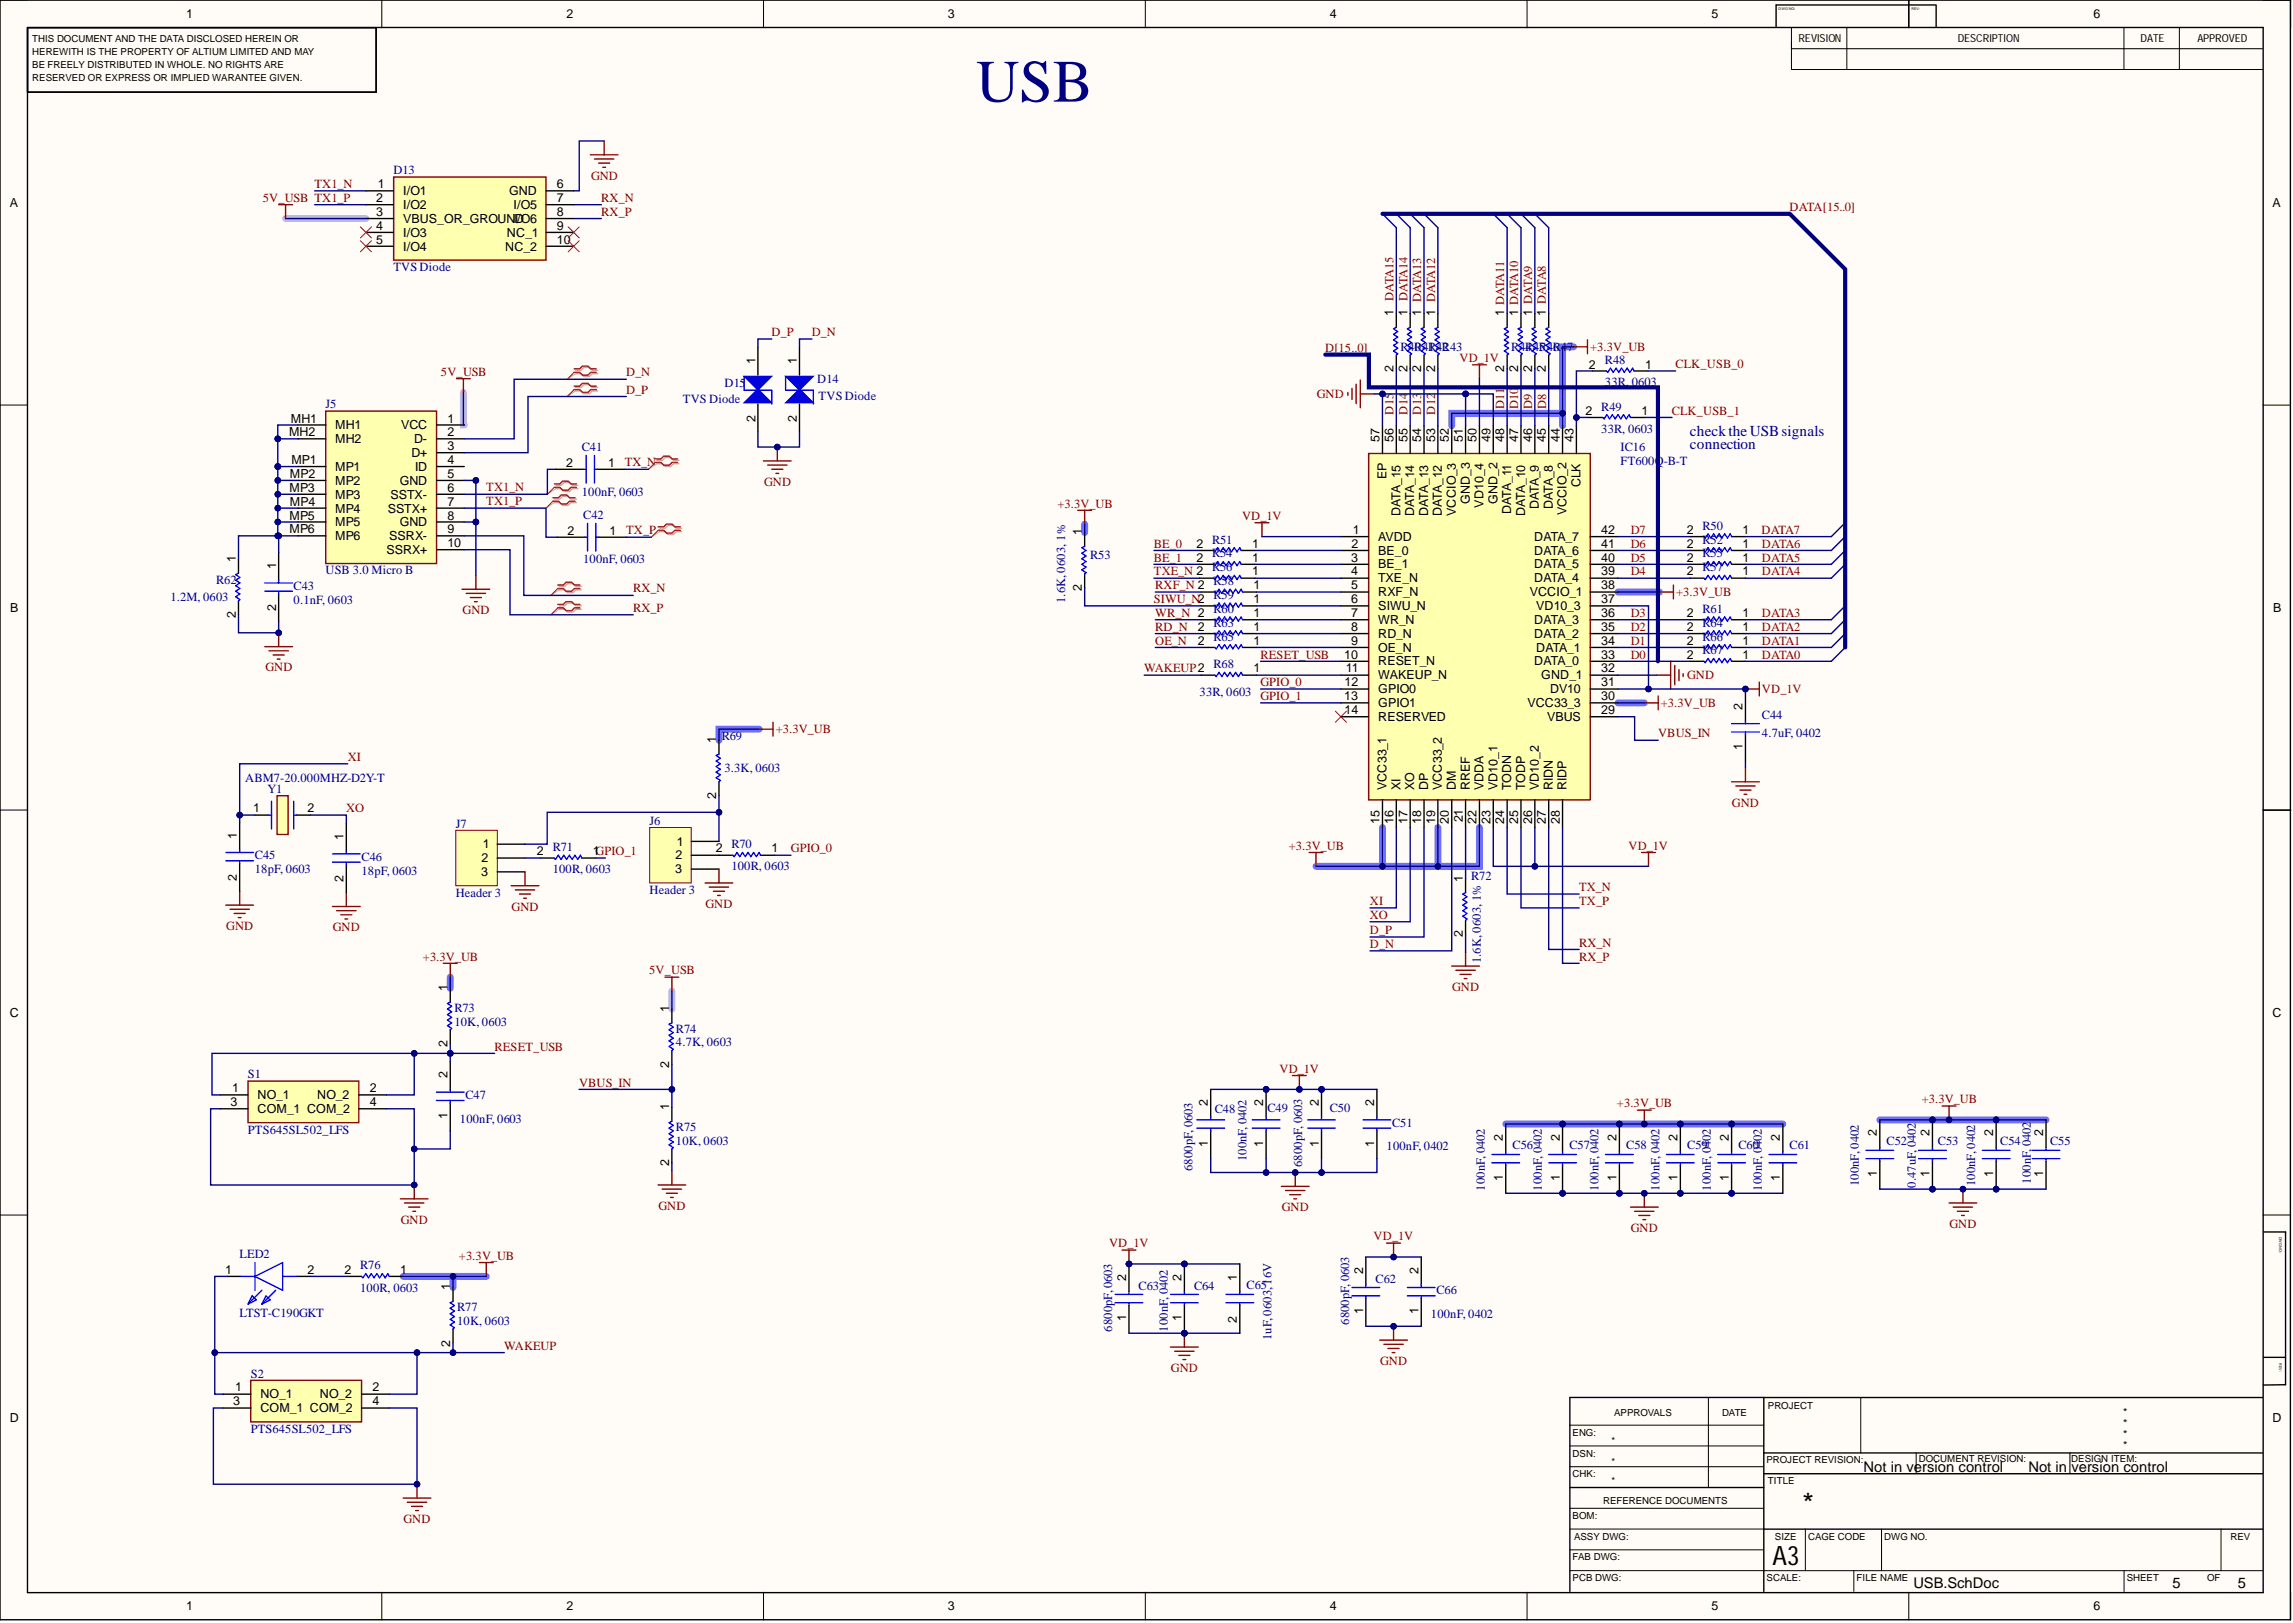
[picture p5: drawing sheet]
<svg xmlns="http://www.w3.org/2000/svg" width="420mm" height="297mm" viewBox="0 0 420 297" stroke-linecap="round" stroke-linejoin="round" font-family="sans-serif">
<defs><g id="words">
<text font-size="11" fill="#000080" x="178.7" y="18.6">USB</text>
<text font-size="5.4" x="330" y="277.1">*</text>
<text font-size="4.9" x="324.5" y="286.5">A3</text>
<g font-size="2.8" fill="#000080">
<text x="309.4" y="79.9">checktheUSBsignals</text>
<text x="309.4" y="82.2">connection</text>
</g>
<g font-size="2.7">
<text x="341.2" y="269.4">Not in version control</text>
<text x="371.4" y="269.4">Not in version control</text>
<text x="350.3" y="290.7">USB.SchDoc</text>
<text x="397.7" y="290.7">5</text>
<text x="409.7" y="290.7">5</text>
</g>
<g font-size="2.3">
<text x="34.1" y="3.3">1</text>
<text x="103.7" y="3.3">2</text>
<text x="173.5" y="3.3">3</text>
<text x="243.5" y="3.3">4</text>
<text x="313.4" y="3.3">5</text>
<text x="383.3" y="3.3">6</text>
<text x="69.1" y="34.5">1</text>
<text x="73.8" y="35.8">I/O1</text>
<text x="93.2" y="35.8">GND</text>
<text x="101.9" y="34.5">6</text>
<text x="1.8" y="37.9">A</text>
<text x="68.9" y="37">2</text>
<text x="68.9" y="39.6">3</text>
<text x="73.8" y="38.3">I/O2</text>
<text x="73.8" y="40.8">VBUS_OR_GROUNID</text>
<text x="94" y="38.3">I/O5</text>
<text x="94.7" y="40.8">/O6</text>
<text x="101.9" y="37">7</text>
<text x="101.9" y="39.6">8</text>
<text x="416.1" y="37.9">A</text>
<text x="68.9" y="42.1">4</text>
<text x="68.9" y="44.6">5</text>
<text x="73.8" y="43.4">I/O3</text>
<text x="73.8" y="45.9">I/O4</text>
<text x="92.5" y="45.9">NC_2</text>
<text x="92.8" y="43.4">NC_1</text>
<text x="101.9" y="42.1">9</text>
<text x="101.9" y="44.6">10</text>
<text x="255.1" y="57.9" transform="rotate(-90 255.1 57.9)">1 DATA15</text>
<text x="257.7" y="57.9" transform="rotate(-90 257.7 57.9)">1 DATA14</text>
<text x="260.2" y="57.9" transform="rotate(-90 260.2 57.9)">1 DATA13</text>
<text x="262.7" y="57.9" transform="rotate(-90 262.7 57.9)">1 DATA12</text>
<text x="275.4" y="57.9" transform="rotate(-90 275.4 57.9)">1 DATA11</text>
<text x="277.9" y="57.9" transform="rotate(-90 277.9 57.9)">1 DATA10</text>
<text x="280.5" y="57.9" transform="rotate(-90 280.5 57.9)">1 DATA9</text>
<text x="283" y="57.9" transform="rotate(-90 283 57.9)">1 DATA8</text>
<text x="138.3" y="66.6" transform="rotate(-90 138.3 66.6)">1</text>
<text x="145.9" y="66.6" transform="rotate(-90 145.9 66.6)">1</text>
<text x="255.1" y="68.1" transform="rotate(-90 255.1 68.1)">2</text>
<text x="257.7" y="68.1" transform="rotate(-90 257.7 68.1)">2</text>
<text x="260.2" y="68.1" transform="rotate(-90 260.2 68.1)">2</text>
<text x="262.7" y="68.1" transform="rotate(-90 262.7 68.1)">2</text>
<text x="275.4" y="68.1" transform="rotate(-90 275.4 68.1)">2</text>
<text x="277.9" y="68.1" transform="rotate(-90 277.9 68.1)">2</text>
<text x="280.5" y="68.1" transform="rotate(-90 280.5 68.1)">2</text>
<text x="283" y="68.1" transform="rotate(-90 283 68.1)">2</text>
<text x="290.9" y="67.4">2</text>
<text x="301.2" y="67.4">1</text>
<text x="53.3" y="77.3">MH1</text>
<text x="81.9" y="77.3">1</text>
<text x="138.3" y="77.2" transform="rotate(-90 138.3 77.2)">2</text>
<text x="145.9" y="77.2" transform="rotate(-90 145.9 77.2)">2</text>
<text x="290.3" y="75.9">2</text>
<text x="300.5" y="75.9">1</text>
<text x="52.9" y="79.9">MH2</text>
<text x="61.4" y="78.6">MH1</text>
<text x="61.4" y="81.1">MH2</text>
<text x="73.5" y="78.6">VCC</text>
<text x="75.3" y="83.7">D+</text>
<text x="75.8" y="81.1">D-</text>
<text x="81.9" y="79.9">2</text>
<text x="81.9" y="82.4">3</text>
<text x="252.6" y="81" transform="rotate(-90 252.6 81)">57</text>
<text x="255.1" y="81" transform="rotate(-90 255.1 81)">56</text>
<text x="257.7" y="81" transform="rotate(-90 257.7 81)">55</text>
<text x="260.2" y="81" transform="rotate(-90 260.2 81)">54</text>
<text x="262.7" y="81" transform="rotate(-90 262.7 81)">53</text>
<text x="265.3" y="81" transform="rotate(-90 265.3 81)">52</text>
<text x="267.8" y="81" transform="rotate(-90 267.8 81)">51</text>
<text x="270.3" y="81" transform="rotate(-90 270.3 81)">50</text>
<text x="272.9" y="81" transform="rotate(-90 272.9 81)">49</text>
<text x="275.4" y="81" transform="rotate(-90 275.4 81)">48</text>
<text x="277.9" y="81" transform="rotate(-90 277.9 81)">47</text>
<text x="280.5" y="81" transform="rotate(-90 280.5 81)">46</text>
<text x="283" y="81" transform="rotate(-90 283 81)">45</text>
<text x="285.6" y="81" transform="rotate(-90 285.6 81)">44</text>
<text x="288.1" y="81" transform="rotate(-90 288.1 81)">43</text>
<text x="53.1" y="87.5">MP2</text>
<text x="53.3" y="84.9">MP1</text>
<text x="61.4" y="86.2">MP1</text>
<text x="61.4" y="88.7">MP2</text>
<text x="73.2" y="88.7">GND</text>
<text x="76" y="86.2">ID</text>
<text x="81.9" y="84.9">4</text>
<text x="81.9" y="87.5">5</text>
<text x="103.6" y="85.4">2</text>
<text x="111.3" y="85.4">1</text>
<text x="253.9" y="87.7" transform="rotate(-90 253.9 87.7)">EP</text>
<text x="289.4" y="89.2" transform="rotate(-90 289.4 89.2)">CLK</text>
<text x="53" y="90">MP3</text>
<text x="53" y="95.1">MP5</text>
<text x="53.1" y="92.5">MP4</text>
<text x="61.4" y="91.3">MP3</text>
<text x="61.4" y="93.8">MP4</text>
<text x="71" y="93.8">SSTX+</text>
<text x="71.5" y="91.3">SSTX-</text>
<text x="81.9" y="90">6</text>
<text x="81.9" y="92.5">7</text>
<text x="81.9" y="95.1">8</text>
<text x="256.4" y="94.5" transform="rotate(-90 256.4 94.5)">DATA_15</text>
<text x="258.9" y="94.5" transform="rotate(-90 258.9 94.5)">DATA_14</text>
<text x="261.5" y="94.5" transform="rotate(-90 261.5 94.5)">DATA_13</text>
<text x="264" y="94.5" transform="rotate(-90 264 94.5)">DATA_12</text>
<text x="266.5" y="94.4" transform="rotate(-90 266.5 94.4)">VCCIO_3</text>
<text x="269.1" y="92.2" transform="rotate(-90 269.1 92.2)">GND_3</text>
<text x="271.6" y="92.9" transform="rotate(-90 271.6 92.9)">VD10_4</text>
<text x="274.1" y="92.2" transform="rotate(-90 274.1 92.2)">GND_2</text>
<text x="276.7" y="94.2" transform="rotate(-90 276.7 94.2)">DATA_11</text>
<text x="279.2" y="94.5" transform="rotate(-90 279.2 94.5)">DATA_10</text>
<text x="281.8" y="93.2" transform="rotate(-90 281.8 93.2)">DATA_9</text>
<text x="284.3" y="93.2" transform="rotate(-90 284.3 93.2)">DATA_8</text>
<text x="286.8" y="94.3" transform="rotate(-90 286.8 94.3)">VCCIO_2</text>
<text x="53" y="97.6">MP6</text>
<text x="61.4" y="96.4">MP5</text>
<text x="61.4" y="98.9">MP6</text>
<text x="70.8" y="101.4">SSRX+</text>
<text x="71.3" y="98.9">SSRX-</text>
<text x="73.2" y="96.4">GND</text>
<text x="81.9" y="97.6">9</text>
<text x="81.9" y="100.2">10</text>
<text x="103.9" y="97.9">2</text>
<text x="111.6" y="97.9">1</text>
<text x="198.1" y="98" transform="rotate(-90 198.1 98)">1</text>
<text x="219" y="100.2">2</text>
<text x="229.3" y="100.2">1</text>
<text x="247.4" y="100.2">2</text>
<text x="247.7" y="97.7">1</text>
<text x="252.3" y="99">AVDD</text>
<text x="252.3" y="101.5">BE_0</text>
<text x="280.9" y="101.5">DATA_6</text>
<text x="280.9" y="99">DATA_7</text>
<text x="293.2" y="100.2">41</text>
<text x="293.2" y="97.7">42</text>
<text x="308.8" y="97.7">2</text>
<text x="308.8" y="100.2">2</text>
<text x="319" y="97.7">1</text>
<text x="319" y="100.2">1</text>
<text x="43.2" y="102.9" transform="rotate(-90 43.2 102.9)">1</text>
<text x="50.6" y="104.1" transform="rotate(-90 50.6 104.1)">1</text>
<text x="219" y="102.8">2</text>
<text x="229.3" y="102.8">1</text>
<text x="229.3" y="105.3">1</text>
<text x="229.5" y="107.8">1</text>
<text x="247.3" y="102.8">3</text>
<text x="247.3" y="105.3">4</text>
<text x="247.3" y="107.8">5</text>
<text x="252.3" y="104">BE_1</text>
<text x="252.3" y="106.6">TXE_N</text>
<text x="280.9" y="106.6">DATA_4</text>
<text x="280.9" y="104">DATA_5</text>
<text x="293.2" y="107.8">38</text>
<text x="293.2" y="105.3">39</text>
<text x="293.2" y="102.8">40</text>
<text x="308.8" y="102.8">2</text>
<text x="308.8" y="105.3">2</text>
<text x="319" y="102.8">1</text>
<text x="319" y="105.3">1</text>
<text x="1.9" y="112">B</text>
<text x="43.2" y="113.2" transform="rotate(-90 43.2 113.2)">2</text>
<text x="50.6" y="111.9" transform="rotate(-90 50.6 111.9)">2</text>
<text x="198.1" y="108.2" transform="rotate(-90 198.1 108.2)">2</text>
<text x="229.5" y="110.4">1</text>
<text x="229.5" y="112.9">1</text>
<text x="247.3" y="110.4">6</text>
<text x="247.3" y="112.9">7</text>
<text x="252.3" y="109.1">RXF_N</text>
<text x="252.3" y="111.6">SIWU_N</text>
<text x="280.1" y="109.1">VCCIO_1</text>
<text x="281.2" y="111.6">VD10_3</text>
<text x="293.2" y="112.9">36</text>
<text x="293.2" y="110.4">37</text>
<text x="308.8" y="112.9">2</text>
<text x="319" y="112.9">1</text>
<text x="416.2" y="112">B</text>
<text x="219.3" y="115.5">2</text>
<text x="219.3" y="118">2</text>
<text x="229.5" y="115.5">1</text>
<text x="229.5" y="118">1</text>
<text x="247.3" y="115.5">8</text>
<text x="247.3" y="118">9</text>
<text x="252.3" y="114.2">WR_N</text>
<text x="252.3" y="116.7">RD_N</text>
<text x="252.3" y="119.3">OE_N</text>
<text x="280.9" y="116.7">DATA_2</text>
<text x="280.9" y="114.2">DATA_3</text>
<text x="281.2" y="119.3">DATA_1</text>
<text x="293.2" y="118">34</text>
<text x="293.2" y="115.5">35</text>
<text x="308.8" y="115.5">2</text>
<text x="308.8" y="118">2</text>
<text x="319" y="115.5">1</text>
<text x="319" y="118">1</text>
<text x="229.5" y="123.1">1</text>
<text x="246.1" y="120.5">10</text>
<text x="246.2" y="125.6">12</text>
<text x="246.4" y="123.1">11</text>
<text x="252.3" y="121.8">RESET_N</text>
<text x="252.3" y="124.3">WAKEUP_N</text>
<text x="280.9" y="121.8">DATA_0</text>
<text x="282.2" y="124.3">GND_1</text>
<text x="293.2" y="125.6">31</text>
<text x="293.2" y="123.1">32</text>
<text x="293.2" y="120.5">33</text>
<text x="308.8" y="120.5">2</text>
<text x="319" y="120.5">1</text>
<text x="246.1" y="128.1">13</text>
<text x="246.2" y="130.7">14</text>
<text x="252.3" y="126.9">GPIO0</text>
<text x="252.3" y="129.4">GPIO1</text>
<text x="252.3" y="131.9">RESERVED</text>
<text x="279.6" y="129.4">VCC33_3</text>
<text x="283.3" y="131.9">VBUS</text>
<text x="283.8" y="126.9">DV10</text>
<text x="293.2" y="130.7">29</text>
<text x="293.2" y="128.1">30</text>
<text x="319" y="129.9" transform="rotate(-90 319 129.9)">2</text>
<text x="131.1" y="136" transform="rotate(-90 131.1 136)">1</text>
<text x="319" y="137.3" transform="rotate(-90 319 137.3)">1</text>
<text x="46.3" y="148.7">1</text>
<text x="56.3" y="148.7">2</text>
<text x="131.1" y="146.2" transform="rotate(-90 131.1 146.2)">2</text>
<text x="253.9" y="144.6" transform="rotate(-90 253.9 144.6)">VCC33_1</text>
<text x="256.4" y="144.6" transform="rotate(-90 256.4 144.6)">XI</text>
<text x="258.9" y="144.6" transform="rotate(-90 258.9 144.6)">XO</text>
<text x="261.5" y="144.6" transform="rotate(-90 261.5 144.6)">DP</text>
<text x="264" y="144.6" transform="rotate(-90 264 144.6)">VCC33_2</text>
<text x="266.5" y="144.6" transform="rotate(-90 266.5 144.6)">DM</text>
<text x="269.1" y="144.6" transform="rotate(-90 269.1 144.6)">RREF</text>
<text x="271.6" y="144.6" transform="rotate(-90 271.6 144.6)">VDDA</text>
<text x="274.1" y="144.6" transform="rotate(-90 274.1 144.6)">VD10_1</text>
<text x="276.7" y="144.6" transform="rotate(-90 276.7 144.6)">TODN</text>
<text x="279.2" y="144.6" transform="rotate(-90 279.2 144.6)">TODP</text>
<text x="281.8" y="144.6" transform="rotate(-90 281.8 144.6)">VD10_2</text>
<text x="284.3" y="144.6" transform="rotate(-90 284.3 144.6)">RIDN</text>
<text x="286.8" y="144.6" transform="rotate(-90 286.8 144.6)">RIDP</text>
<text x="43.4" y="153.5" transform="rotate(-90 43.4 153.5)">1</text>
<text x="62.9" y="153.7" transform="rotate(-90 62.9 153.7)">1</text>
<text x="88.4" y="155.3">1</text>
<text x="123.9" y="154.8">1</text>
<text x="252.6" y="150.9" transform="rotate(-90 252.6 150.9)">15</text>
<text x="255.1" y="150.9" transform="rotate(-90 255.1 150.9)">16</text>
<text x="257.7" y="150.9" transform="rotate(-90 257.7 150.9)">17</text>
<text x="260.2" y="150.9" transform="rotate(-90 260.2 150.9)">18</text>
<text x="262.7" y="150.9" transform="rotate(-90 262.7 150.9)">19</text>
<text x="265.3" y="150.9" transform="rotate(-90 265.3 150.9)">20</text>
<text x="267.8" y="150.5" transform="rotate(-90 267.8 150.5)">21</text>
<text x="270.3" y="150.8" transform="rotate(-90 270.3 150.8)">22</text>
<text x="272.9" y="150.9" transform="rotate(-90 272.9 150.9)">23</text>
<text x="275.4" y="150.9" transform="rotate(-90 275.4 150.9)">24</text>
<text x="277.9" y="150.9" transform="rotate(-90 277.9 150.9)">25</text>
<text x="280.5" y="150.9" transform="rotate(-90 280.5 150.9)">26</text>
<text x="283" y="150.9" transform="rotate(-90 283 150.9)">27</text>
<text x="285.6" y="150.9" transform="rotate(-90 285.6 150.9)">28</text>
<text x="43.4" y="161.2" transform="rotate(-90 43.4 161.2)">2</text>
<text x="62.9" y="161.4" transform="rotate(-90 62.9 161.4)">2</text>
<text x="88.1" y="160.3">3</text>
<text x="88.2" y="157.8">2</text>
<text x="98.3" y="156.5">2</text>
<text x="108.5" y="156.5">1GPIO_1</text>
<text x="123.6" y="159.8">3</text>
<text x="123.7" y="157.3">2</text>
<text x="131" y="156">2</text>
<text x="141.3" y="156">1</text>
<text x="267.8" y="161.3" transform="rotate(-90 267.8 161.3)">1</text>
<text x="267.8" y="171.6" transform="rotate(-90 267.8 171.6)">2</text>
<text x="81.9" y="181.4" transform="rotate(-90 81.9 181.4)">1</text>
<text x="122.5" y="185.2" transform="rotate(-90 122.5 185.2)">1</text>
<text x="1.8" y="186.1">C</text>
<text x="81.9" y="191.6" transform="rotate(-90 81.9 191.6)">2</text>
<text x="416.1" y="186.1">C</text>
<text x="81.9" y="197.3" transform="rotate(-90 81.9 197.3)">2</text>
<text x="122.5" y="195.4" transform="rotate(-90 122.5 195.4)">2</text>
<text x="42.2" y="202.4">3</text>
<text x="42.5" y="199.9">1</text>
<text x="47.2" y="201.2">NO_1</text>
<text x="47.2" y="203.7">COM_1 COM_2</text>
<text x="58.1" y="201.2">NO_2</text>
<text x="67.7" y="199.9">2</text>
<text x="67.7" y="202.4">4</text>
<text x="122.5" y="203.2" transform="rotate(-90 122.5 203.2)">1</text>
<text x="221.1" y="202.4" transform="rotate(-90 221.1 202.4)">2</text>
<text x="231.3" y="202.4" transform="rotate(-90 231.3 202.4)">2</text>
<text x="241.4" y="202.4" transform="rotate(-90 241.4 202.4)">2</text>
<text x="251.6" y="202.4" transform="rotate(-90 251.6 202.4)">2</text>
<text x="81.9" y="204.8" transform="rotate(-90 81.9 204.8)">1</text>
<text x="221.1" y="209.9" transform="rotate(-90 221.1 209.9)">1</text>
<text x="231.3" y="209.9" transform="rotate(-90 231.3 209.9)">1</text>
<text x="241.4" y="209.9" transform="rotate(-90 241.4 209.9)">1</text>
<text x="251.6" y="209.9" transform="rotate(-90 251.6 209.9)">1</text>
<text x="275.2" y="208.8" transform="rotate(-90 275.2 208.8)">2</text>
<text x="285.6" y="208.8" transform="rotate(-90 285.6 208.8)">2</text>
<text x="296" y="208.8" transform="rotate(-90 296 208.8)">2</text>
<text x="307.1" y="208.8" transform="rotate(-90 307.1 208.8)">2</text>
<text x="316.5" y="208.8" transform="rotate(-90 316.5 208.8)">2</text>
<text x="325.9" y="208.8" transform="rotate(-90 325.9 208.8)">2</text>
<text x="343.6" y="208" transform="rotate(-90 343.6 208)">2</text>
<text x="353.3" y="208" transform="rotate(-90 353.3 208)">2</text>
<text x="364.9" y="208" transform="rotate(-90 364.9 208)">2</text>
<text x="374.1" y="208" transform="rotate(-90 374.1 208)">2</text>
<text x="122.5" y="213.4" transform="rotate(-90 122.5 213.4)">2</text>
<text x="343.6" y="215.4" transform="rotate(-90 343.6 215.4)">1</text>
<text x="353.3" y="215.4" transform="rotate(-90 353.3 215.4)">1</text>
<text x="364.9" y="215.4" transform="rotate(-90 364.9 215.4)">1</text>
<text x="374.1" y="215.4" transform="rotate(-90 374.1 215.4)">1</text>
<text x="275.2" y="216.2" transform="rotate(-90 275.2 216.2)">1</text>
<text x="285.6" y="216.2" transform="rotate(-90 285.6 216.2)">1</text>
<text x="296" y="216.2" transform="rotate(-90 296 216.2)">1</text>
<text x="307.1" y="216.2" transform="rotate(-90 307.1 216.2)">1</text>
<text x="316.5" y="216.2" transform="rotate(-90 316.5 216.2)">1</text>
<text x="325.9" y="216.2" transform="rotate(-90 325.9 216.2)">1</text>
<text x="41.3" y="233.1">1</text>
<text x="56.3" y="233.1">2</text>
<text x="63.1" y="233.1">2</text>
<text x="73.3" y="233.1">1</text>
<text x="249.5" y="233.1" transform="rotate(-90 249.5 233.1)">2</text>
<text x="259.7" y="233.1" transform="rotate(-90 259.7 233.1)">2</text>
<text x="82.4" y="236.1" transform="rotate(-90 82.4 236.1)">1</text>
<text x="206.2" y="234.4" transform="rotate(-90 206.2 234.4)">2</text>
<text x="216.3" y="234.4" transform="rotate(-90 216.3 234.4)">2</text>
<text x="226.5" y="234.4" transform="rotate(-90 226.5 234.4)">1</text>
<text x="206.2" y="241.8" transform="rotate(-90 206.2 241.8)">1</text>
<text x="216.3" y="241.8" transform="rotate(-90 216.3 241.8)">1</text>
<text x="226.5" y="242.1" transform="rotate(-90 226.5 242.1)">2</text>
<text x="249.5" y="240.5" transform="rotate(-90 249.5 240.5)">1</text>
<text x="259.7" y="240.5" transform="rotate(-90 259.7 240.5)">1</text>
<text x="82.4" y="246.5" transform="rotate(-90 82.4 246.5)">2</text>
<text x="42.7" y="257.2">3</text>
<text x="43" y="254.7">1</text>
<text x="47.7" y="255.9">NO_1</text>
<text x="58.6" y="255.9">NO_2</text>
<text x="68.2" y="254.7">2</text>
<text x="68.2" y="257.2">4</text>
<text x="1.8" y="260.2">D</text>
<text x="47.7" y="258.5">COM_1 COM_2</text>
<text x="416.1" y="260.2">D</text>
<text x="34.1" y="294.7">1</text>
<text x="103.7" y="294.7">2</text>
<text x="173.5" y="294.7">3</text>
<text x="243.5" y="294.7">4</text>
<text x="313.4" y="294.7">5</text>
<text x="383.3" y="294.7">6</text>
</g>
<g font-size="2.3" fill="#800000">
<text x="57.6" y="34.4">TX1_N</text>
<text x="108.2" y="32.9">GND</text>
<text x="48.1" y="36.9">5V_USB TX1_P</text>
<text x="110.1" y="36.9">RX_N</text>
<text x="110.1" y="39.5">RX_P</text>
<text x="327.7" y="38.6">DATA[15..0]</text>
<text x="141.3" y="61.5">D_P</text>
<text x="148.6" y="61.5">D_N</text>
<text x="242.6" y="64.4">D[15..0]</text>
<text x="291.1" y="64.2">+3.3V_UB</text>
<text x="80.7" y="68.8">5V_USB</text>
<text x="114.6" y="68.9">D_N</text>
<text x="267.2" y="66.3">VD_1V</text>
<text x="306.8" y="67.4">CLK_USB_0</text>
<text x="114.6" y="72.1">D_P</text>
<text x="241.1" y="72.9">GND</text>
<text x="255.1" y="75.9" transform="rotate(-90 255.1 75.9)">D15</text>
<text x="257.7" y="75.9" transform="rotate(-90 257.7 75.9)">D14</text>
<text x="260.2" y="75.9" transform="rotate(-90 260.2 75.9)">D13</text>
<text x="262.7" y="75.9" transform="rotate(-90 262.7 75.9)">D12</text>
<text x="275.4" y="74.9" transform="rotate(-90 275.4 74.9)">D11</text>
<text x="277.9" y="74.9" transform="rotate(-90 277.9 74.9)">D10</text>
<text x="280.5" y="74.9" transform="rotate(-90 280.5 74.9)">D9</text>
<text x="283.1" y="74.9" transform="rotate(-90 283.1 74.9)">D8</text>
<text x="306.1" y="75.9">CLK_USB_1</text>
<text x="89" y="89.9">TX1_N</text>
<text x="114.4" y="85.4">TX_N</text>
<text x="139.9" y="88.9">GND</text>
<text x="89" y="92.5">TX1_P</text>
<text x="193.6" y="92.9">+3.3V_UB</text>
<text x="227.4" y="95.2">VD_1V</text>
<text x="114.6" y="97.8">TX_P</text>
<text x="211.2" y="100.2">BE_0</text>
<text x="298.6" y="100.2">D6</text>
<text x="298.6" y="97.7">D7</text>
<text x="322.5" y="97.7">DATA7</text>
<text x="322.6" y="100.2">DATA6</text>
<text x="211.2" y="102.8">BE_1</text>
<text x="211.2" y="105.3">TXE_N 2</text>
<text x="211.5" y="107.8">RXF_N 2</text>
<text x="298.6" y="105.3">D4</text>
<text x="298.6" y="102.8">D5</text>
<text x="322.6" y="105.3">DATA4</text>
<text x="322.6" y="102.8">DATA5</text>
<text x="84.7" y="112.4">GND</text>
<text x="115.9" y="112">RX_P</text>
<text x="115.9" y="108.4">RX_N</text>
<text x="211.2" y="110.4">SIWU_N2</text>
<text x="211.5" y="112.9">WR_N 2</text>
<text x="298.6" y="112.9">D3</text>
<text x="306.9" y="109.1">+3.3V_UB</text>
<text x="322.6" y="112.9">DATA3</text>
<text x="211.5" y="115.5">RD_N</text>
<text x="211.5" y="118">OE_N</text>
<text x="298.6" y="118">D1</text>
<text x="298.6" y="115.5">D2</text>
<text x="322.6" y="118">DATA1</text>
<text x="322.6" y="115.5">DATA2</text>
<text x="48.6" y="122.9">GND</text>
<text x="209.5" y="123.1">WAKEUP2</text>
<text x="230.8" y="120.5">RESET_USB</text>
<text x="230.8" y="125.6">GPIO_0</text>
<text x="298.6" y="120.5">D0</text>
<text x="308.9" y="124.3">GND</text>
<text x="322.6" y="120.5">DATA0</text>
<text x="230.8" y="128.1">GPIO_1</text>
<text x="304.1" y="129.4">+3.3V_UB</text>
<text x="322.6" y="126.9">VD_1V</text>
<text x="142" y="134.2">+3.3V_UB</text>
<text x="303.6" y="135">VBUS_IN</text>
<text x="63.7" y="139.3">XI</text>
<text x="63.4" y="148.7">XO</text>
<text x="317.1" y="147.7">GND</text>
<text x="235.9" y="155.5">+3.3V_UB</text>
<text x="298.2" y="155.5">VD_1V</text>
<text x="144.8" y="156">GPIO_0</text>
<text x="93.7" y="166.7">GND</text>
<text x="129.2" y="166.2">GND</text>
<text x="250.8" y="165.7">XI</text>
<text x="289.1" y="163.1">TX_N</text>
<text x="289.1" y="165.7">TX_P</text>
<text x="41.4" y="170.2">GND</text>
<text x="60.9" y="170.5">GND</text>
<text x="250.8" y="168.2">XO</text>
<text x="250.8" y="171">D_P</text>
<text x="250.8" y="173.5">D_N</text>
<text x="289.1" y="173.3">RX_N</text>
<text x="77.4" y="175.8">+3.3V_UB</text>
<text x="118.9" y="178.3">5V_USB</text>
<text x="289.1" y="175.8">RX_P</text>
<text x="265.9" y="181.4">GND</text>
<text x="90.5" y="192.3">RESET_USB</text>
<text x="234.2" y="196.3">VD_1V</text>
<text x="106" y="198.9">VBUS_IN</text>
<text x="296" y="202.7">+3.3V_UB</text>
<text x="351.8" y="201.9">+3.3V_UB</text>
<text x="120.5" y="221.4">GND</text>
<text x="234.7" y="221.7">GND</text>
<text x="73.4" y="224">GND</text>
<text x="251.5" y="227">VD_1V</text>
<text x="298.6" y="225.5">GND</text>
<text x="356.9" y="224.7">GND</text>
<text x="84" y="230.6">+3.3V_UB</text>
<text x="203.1" y="228.3">VD_1V</text>
<text x="92.3" y="247">WAKEUP</text>
<text x="214.4" y="251.1">GND</text>
<text x="252.7" y="249.8">GND</text>
<text x="73.9" y="278.7">GND</text>
</g>
<g font-size="2.3" fill="#000080">
<text x="72" y="31.9">D13</text>
<text x="72" y="49.6">TVS Diode</text>
<text x="256.4" y="64.2">R4R4R4R43</text>
<text x="259" y="64.2">0</text>
<text x="261.5" y="64.2">1</text>
<text x="264.1" y="64.2">2</text>
<text x="276.7" y="64.2">R4R4R4R47</text>
<text x="279.3" y="64.2">4</text>
<text x="281.8" y="64.2">5</text>
<text x="284.4" y="64.2">6</text>
<text x="132.6" y="70.9">D15</text>
<text x="149.6" y="70.2">D14</text>
<text x="293.8" y="66.6">R48</text>
<text x="293.8" y="70.7">33R, 0603</text>
<text x="59.6" y="74.7">J5</text>
<text x="125" y="73.7">TVS Diode</text>
<text x="149.9" y="73.2">TVS Diode</text>
<text x="293.2" y="75.1">R49</text>
<text x="106.5" y="82.6">C41</text>
<text x="293.2" y="79.2">33R, 0603</text>
<text x="296.7" y="82.5">IC16</text>
<text x="296.7" y="85">FT600Q-B-T</text>
<text x="106.5" y="90.7">100nF, 0603</text>
<text x="106.8" y="95">C42</text>
<text x="221.9" y="99.5">R51</text>
<text x="311.7" y="96.9">R50</text>
<text x="311.7" y="99.5">R52</text>
<text x="39.6" y="106.9">R62</text>
<text x="53.8" y="107.9">C43</text>
<text x="59.6" y="105.1">USB 3.0 Micro B</text>
<text x="106.8" y="103.1">100nF, 0603</text>
<text x="199.6" y="102.3">R53</text>
<text x="221.9" y="102">R54</text>
<text x="221.9" y="104.5">R56</text>
<text x="222.2" y="107.1">R58</text>
<text x="311.7" y="102">R55</text>
<text x="311.7" y="104.5">R57</text>
<text x="31.2" y="110">1.2M, 0603</text>
<text x="53.8" y="110.5">0.1nF, 0603</text>
<text x="195" y="110.4" transform="rotate(-90 195 110.4)">1.6K, 0603, 1%</text>
<text x="222.2" y="109.6">R59</text>
<text x="222.2" y="112.2">R60</text>
<text x="311.7" y="112.2">R61</text>
<text x="222.2" y="114.7">R63</text>
<text x="222.2" y="117.2">R65</text>
<text x="311.7" y="114.7">R64</text>
<text x="311.7" y="117.2">R66</text>
<text x="311.7" y="119.8">R67</text>
<text x="222.2" y="122.3">R68</text>
<text x="219.6" y="127.4">33R, 0603</text>
<text x="322.6" y="131.7">C44</text>
<text x="132.1" y="135.5">R69</text>
<text x="322.6" y="135">4.7uF, 0402</text>
<text x="44.9" y="143.1">ABM7-20.000MHZ-D2Y-T</text>
<text x="132.6" y="141.3">3.3K, 0603</text>
<text x="48.9" y="145.1">Y1</text>
<text x="83.4" y="151.5">J7</text>
<text x="101.2" y="155.8">R71</text>
<text x="118.9" y="150.9">J6</text>
<text x="133.9" y="155.3">R70</text>
<text x="46.7" y="157.3">C45</text>
<text x="46.7" y="159.8">18pF, 0603</text>
<text x="66.2" y="157.5">C46</text>
<text x="66.2" y="160.1">18pF, 0603</text>
<text x="101.2" y="159.8">100R, 0603</text>
<text x="133.9" y="159.3">100R, 0603</text>
<text x="269.3" y="161.1">R72</text>
<text x="83.4" y="164.1">Header 3</text>
<text x="118.9" y="163.6">Header 3</text>
<text x="271.1" y="176.3" transform="rotate(-90 271.1 176.3)">1.6K, 0603, 1%</text>
<text x="83.2" y="185.2">R73</text>
<text x="83.2" y="187.7">10K, 0603</text>
<text x="123.8" y="189">R74</text>
<text x="123.8" y="191.5">4.7K, 0603</text>
<text x="45.4" y="197.3">S1</text>
<text x="85.2" y="201.2">C47</text>
<text x="222.4" y="203.7">C48</text>
<text x="232" y="203.4">C49</text>
<text x="243.5" y="203.4">C50</text>
<text x="45.4" y="207.5">PTS645SL502_LFS</text>
<text x="84.2" y="205.5">100nF, 0603</text>
<text x="123.8" y="207">R75</text>
<text x="123.8" y="209.5">10K, 0603</text>
<text x="254.9" y="206.2">C51</text>
<text x="345.4" y="209.5">C52</text>
<text x="354.8" y="209.5">C53</text>
<text x="366.2" y="209.5">C54</text>
<text x="375.3" y="209.5">C55</text>
<text x="218.4" y="214.3" transform="rotate(-90 218.4 214.3)">6800pF, 0603</text>
<text x="228.2" y="212.6" transform="rotate(-90 228.2 212.6)">100nF, 0402</text>
<text x="238.4" y="213.6" transform="rotate(-90 238.4 213.6)">6800pF, 0603</text>
<text x="253.9" y="210.5">100nF, 0402</text>
<text x="276.9" y="210.3">C56</text>
<text x="287.3" y="210.3">C57</text>
<text x="297.7" y="210.3">C58</text>
<text x="308.9" y="210.3">C59</text>
<text x="318.3" y="210.3">C60</text>
<text x="327.7" y="210.3">C61</text>
<text x="271.9" y="217.9" transform="rotate(-90 271.9 217.9)">100nF, 0402</text>
<text x="282.3" y="217.9" transform="rotate(-90 282.3 217.9)">100nF, 0402</text>
<text x="292.7" y="217.9" transform="rotate(-90 292.7 217.9)">100nF, 0402</text>
<text x="303.8" y="217.9" transform="rotate(-90 303.8 217.9)">100nF, 0402</text>
<text x="313.2" y="217.9" transform="rotate(-90 313.2 217.9)">100nF, 0402</text>
<text x="322.6" y="217.9" transform="rotate(-90 322.6 217.9)">100nF, 0402</text>
<text x="340.3" y="217.1" transform="rotate(-90 340.3 217.1)">100nF, 0402</text>
<text x="350.7" y="217.4" transform="rotate(-90 350.7 217.4)">0.47uF, 0402</text>
<text x="361.6" y="217.1" transform="rotate(-90 361.6 217.1)">100nF, 0402</text>
<text x="371.8" y="216.6" transform="rotate(-90 371.8 216.6)">100nF, 0402</text>
<text x="43.9" y="230.3">LED2</text>
<text x="65.9" y="232.3">R76</text>
<text x="65.9" y="236.4">100R, 0603</text>
<text x="83.7" y="239.9">R77</text>
<text x="208.5" y="236.1">C63</text>
<text x="218.6" y="236.1">C64</text>
<text x="228.2" y="235.9">C65</text>
<text x="251.8" y="234.9">C62</text>
<text x="263" y="236.9">C66</text>
<text x="43.9" y="241">LTST-C190GKT</text>
<text x="83.7" y="242.5">10K, 0603</text>
<text x="203.6" y="243.7" transform="rotate(-90 203.6 243.7)">6800pF, 0603</text>
<text x="213.8" y="243.7" transform="rotate(-90 213.8 243.7)">100nF, 0402</text>
<text x="232.8" y="245.3" transform="rotate(-90 232.8 245.3)">1uF, 0603, 16V</text>
<text x="247" y="242.5" transform="rotate(-90 247 242.5)">6800pF, 0603</text>
<text x="262" y="241.2">100nF, 0402</text>
<text x="45.9" y="252.1">S2</text>
<text x="45.9" y="262.3">PTS645SL502_LFS</text>
</g>
<g font-size="2">
<text x="329.3" y="7.7">REVISION</text>
<text x="358.4" y="7.7">DESCRIPTION</text>
<text x="391.9" y="7.7">DATE</text>
<text x="402.3" y="7.7">APPROVED</text>
<text x="388.7" y="263.1">*</text>
<text x="388.7" y="259.1">*</text>
<text x="388.7" y="261.2">*</text>
<text x="388.7" y="265.1">*</text>
</g>
<g font-size="1.8">
<text x="5.9" y="7.6">THIS DOCUMENT AND THE DATA DISCLOSED HEREIN OR</text>
<text x="5.9" y="10.1">HEREWITH IS THE PROPERTY OF ALTIUM LIMITED AND MAY</text>
<text x="5.9" y="12.5">BE FREELY DISTRIBUTED IN WHOLE. NO RIGHTS ARE</text>
<text x="5.9" y="14.9">RESERVED OR EXPRESS OR IMPLIED WARANTEE GIVEN.</text>
<text x="323.7" y="257.9">PROJECT</text>
<text x="287.9" y="262.8">ENG:</text>
<text x="295.5" y="259.2">APPROVALS</text>
<text x="315.3" y="259.2">DATE</text>
<text x="287.9" y="266.6">DSN:</text>
<text x="295" y="264.3">*</text>
<text x="295" y="268.1">*</text>
<text x="323.4" y="267.8">PROJECT REVISION:</text>
<text x="351.3" y="267.6">DOCUMENT REVISION:</text>
<text x="379.2" y="267.6">DESIGN ITEM:</text>
<text x="287.9" y="270.4">CHK:</text>
<text x="293.5" y="275.2">REFERENCE DOCUMENTS</text>
<text x="295" y="271.6">*</text>
<text x="323.7" y="271.6">TITLE</text>
<text x="287.9" y="278">BOM:</text>
<text x="288.2" y="281.8">ASSY DWG:</text>
<text x="324.9" y="281.8">SIZE</text>
<text x="331" y="281.8">CAGE CODE</text>
<text x="345" y="281.8">DWG NO.</text>
<text x="408.4" y="281.8">REV</text>
<text x="287.9" y="285.6">FAB DWG:</text>
<text x="287.9" y="289.4">PCB DWG:</text>
<text x="323.4" y="289.4">SCALE:</text>
<text x="339.9" y="289.4">FILE NAME</text>
<text x="389.4" y="289.4">SHEET</text>
<text x="404.1" y="289.4">OF</text>
</g>
<g font-size=".7">
<text x="325.6" y="1.8">DWG NO:</text>
<text x="350" y="1.8">REV:</text>
<text x="417.3" y="226.3" transform="rotate(90 417.3 226.3)">DWG NO:</text>
<text x="417.3" y="249.5" transform="rotate(90 417.3 249.5)">REV:</text>
</g>
</g></defs>
<g fill="#fffcf8">
<path d="M0 0h419.4v296.5h-419.4z" fill-rule="evenodd"/>
<path d="M5.1 5.1h409.2v286.3h-409.2z" fill-rule="evenodd"/>
</g>
<g fill="none" stroke="#000" stroke-width=".18">
<path d="M0 0h5.1M69.9 0v5.1M139.8 0v5.1M209.7 0v5.1M279.6 0v5.1M328 5.1v7.6h86.2M328 8.9h86.2M338.1 5.1v7.6M349.5 0v5.1M388.9 5.1v7.6M399 5.1v7.6M414.3 0h5.1v5.1"/>
<path d="M0 74.1h5.1M414.3 74.1h5.1M0 148.2h5.1M414.3 148.3h5.1M0 222.4h5.1M414.3 222.4h5.1M312.8 255.8v16.4M340.7 255.8v10.1M287.4 264.6h35.5M287.4 260.8h35.5M287.4 268.4h35.5M287.4 279.8h35.5"/>
<path d="M287.4 276h35.5M330.5 279.8v7.7M344.5 279.8v7.7M350.8 265.9v3.8M379 265.9v3.8M406.6 279.9v7.6M69.9 291.4v5.1M139.8 291.4v5.1M209.7 291.4v5.1M279.6 291.4v5.1M287.4 287.5h35.5M287.4 283.7h35.5"/>
<path d="M322.9 287.5h91.3M339.4 287.5v3.8M349.5 291.4v5.1M388.9 287.5v3.8M419.4 291.4v5.1"/>
</g>
<path d="M52.3 40h14.7M84.8 71.8v6h.2M123 181.4v3.3" fill="none" stroke="#ff6eff" stroke-width="1.3"/>
<g fill="none" stroke="#6e6eff" stroke-width="1.3">
<path d="M265.8 77.9v-2.3h20.3v2.3M288.1 63.5h-2v12.1M198.6 95.9v1.5M296.2 108.4h7.6M139 133.5h-7.4v2M296.2 128.6h4.8M240.9 158.6h12.2M253.1 151.5v7.1h17.8v-7.1M263.2 151.5v7.1M82.4 178.8v2.1M275.7 205.7h50.7M344.2 205h30.4"/>
<path d="M73.8 233.6h9.1M89 233.6h-6.1v2"/>
</g>
<g fill="none" stroke="#000" stroke-width=".25">
<path d="M0 0v296.4h419.3v-296.4h-419.3M5 5h409.3v286.5h-409.3zM5 5.1h63.9v11.8h-63.9M325.2 .9v4M325.2 .9h29.3M349.5 0v5M354.5 1v4M414.3 148.3h5.1M414.4 225.5h4v27.9l-4 .1M322.9 255.8v35.5M414.2 255.8h-126.8v35.5M414.4 248.4h4"/>
<path d="M287.4 272.2h35.5M322.9 265.9h91.3M322.9 269.7h91.3M322.9 279.9h91.3"/>
</g>
<g fill="none" stroke="#800000" stroke-width=".25">
<path d="M83.6 69.3h2.5M84.8 69.3v2.5M48.5 118.4h5.1M49.2 119.1h3.6M50 119.9h2M51 115.8v2.6M84.6 107.8h5.1M85.3 108.6h3.6M86.1 109.4h2M86.9 110.1h.5M87.1 105.3v2.5M50.8 120.6h.5"/>
<path d="M239.7 156h2.5M240.9 156v2.6"/>
</g>
<circle cx="51" cy="115.8" r=".51" fill="#000080"/>
<circle cx="51" cy="115.8" r=".51" fill="none" stroke="#000080" stroke-width=".18"/>
<g fill="none" stroke="#000" stroke-width=".25">
<path d="M219.6 100.7h2.6M219.6 103.3h2.6M219.6 105.8h2.6M219.9 108.4h2.5M219.9 110.9h2.5M219.9 113.4h2.5M219.9 116h2.5M219.9 118.5h2.5M227.2 100.7h2.6M227.2 103.3h2.6M227.2 105.8h2.6M227.5 108.4h2.5"/>
<path d="M227.5 110.9h2.5M227.5 113.4h2.5M227.5 116h2.5M227.5 118.5h2.5M309.4 113.4h2.6M309.4 116h2.6M309.4 118.5h2.6M317 113.4h2.6M317 116h2.6M317 118.5h2.6M219.9 123.6h2.5M227.5 123.6h2.5"/>
<path d="M309.4 121h2.6M317 121h2.6"/>
</g>
<g fill="none" stroke="#00f" stroke-width=".25">
<path d="M222.2 100.7l.2 .3 .5-.8 .5 .8 .5-.8 .5 .8 .6-.8 .5 .8 .5-.8 .5 .8 .5-.8 .2 .5M222.2 103.3l.2 .2 .5-.7 .5 .7 .5-.7 .5 .7 .6-.7 .5 .7 .5-.7 .5 .7 .5-.7 .2 .5M222.2 105.8l.2 .3 .5-.8 .5 .8 .5-.8 .5 .8 .6-.8 .5 .8 .5-.8 .5 .8 .5-.8 .2 .5M222.4 108.4l.3 .2 .5-.8 .5 .8 .5-.8 .5 .8 .5-.8 .5 .8 .5-.8 .5 .8 .5-.8 .3 .6M222.4 110.9l.3 .2 .5-.7 .5 .7 .5-.7 .5 .7 .5-.7 .5 .7 .5-.7 .5 .7 .5-.7 .3 .5M222.4 113.4l.3 .3 .5-.8 .5 .8 .5-.8 .5 .8 .5-.8 .5 .8 .5-.8 .5 .8 .5-.8 .3 .5M222.4 116l.3 .2 .5-.7 .5 .7 .5-.7 .5 .7 .5-.7 .5 .7 .5-.7 .5 .7 .5-.7 .3 .5M222.4 118.5l.3 .2 .5-.7 .5 .7 .5-.7 .5 .7 .5-.7 .5 .7 .5-.7 .5 .7 .5-.7 .3 .5M312 113.4l.2 .3 .5-.8 .5 .8 .5-.8 .5 .8 .5-.8 .5 .8 .6-.8 .5 .8 .5-.8 .2 .5M312 116l.2 .2 .5-.7 .5 .7 .5-.7 .5 .7 .5-.7 .5 .7 .6-.7 .5 .7 .5-.7 .2 .5M312 118.5l.2 .2 .5-.7 .5 .7 .5-.7 .5 .7 .5-.7 .5 .7 .6-.7 .5 .7 .5-.7 .2 .5M222.4 123.6l.3 .2 .5-.7 .5 .7 .5-.7 .5 .7 .5-.7 .5 .7 .5-.7 .5 .7 .5-.7 .3 .5"/>
<path d="M312 121l.2 .3 .5-.8 .5 .8 .5-.8 .5 .8 .5-.8 .5 .8 .6-.8 .5 .8 .5-.8 .2 .5"/>
</g>
<path d="M244.5 130.2l2 2M246.5 130.2l-2 2" fill="none" stroke="#f00" stroke-width=".18"/>
<g fill="none" stroke="#800000" stroke-width=".25">
<path d="M229.8 95.7h2.5M231 95.7v2.5M301 128.6h2.6M303.3 123.6h2.6M303.6 127.4v2.5M305.9 121v5.1M306.6 121.8v3.5M307.4 122.6v2M308.1 123.3v.5M319.6 126.1h2.5M322.1 124.8v2.6M317 143.1h5.1"/>
<path d="M317.8 143.8h3.5M318.5 144.6h2.1M319.3 145.4h.5M319.6 140.6v2.5M265.8 176.8h5.1M266.5 177.6h3.6M267.3 178.3h2M268.1 179.1h.5M268.3 174.3v2.5"/>
</g>
<circle cx="319.6" cy="126.1" r=".51" fill="#000080"/>
<circle cx="319.6" cy="126.1" r=".51" fill="none" stroke="#000080" stroke-width=".18"/>
<g fill="none" stroke="#800000" stroke-width=".25">
<path d="M246.8 71.8v.5M247.5 71.1v2M248.3 70.3v3.6M249 69.6v5M249 72.1h2.6M269.6 66.8h2.5M270.9 66.8v2.5M288.1 63.5h2.5M290.6 62.2v2.5M197.3 93.4h2.5M198.6 93.4v2.5M303.8 108.4h2.6"/>
<path d="M306.4 107.1v2.5M300.5 156h2.6M301.8 156v2.6M252.6 245.3h5.1M253.4 246h3.5M254.1 246.8h2M254.9 247.6h.5M255.1 242.7v2.6"/>
</g>
<g fill="none" stroke="#000" stroke-width=".25">
<path d="M255.6 57.4v2.5M258.2 57.4v2.5M260.7 57.4v2.5M263.2 57.4v2.5M275.9 57.4v2.5M278.5 57.4v2.5M281 57.4v2.5M283.5 57.4v2.5M255.6 65v2.5M258.2 65v2.5M260.7 65v2.5M263.2 65v2.5"/>
<path d="M275.9 65v2.5M278.5 65v2.5M281 65v2.5M283.5 65v2.5M290.9 76.4h2.5M291.6 67.9h2.5M298.5 76.4h2.5M299.2 67.9h2.5M101.7 85.9h5.1M102 98.3h5.1M109.3 85.9h5.1M109.6 98.3h5.1"/>
<path d="M198.6 97.4v2.6M309.4 98.2h2.6M317 98.2h2.6M198.6 105.1v2.5M309.4 100.7h2.6M309.4 103.3h2.6M309.4 105.8h2.6M317 100.7h2.6M317 103.3h2.6M317 105.8h2.6M268.3 160.8v2.6M268.3 168.4v2.6"/>
</g>
<g fill="none" stroke="#00f" stroke-width=".25">
<path d="M255.6 59.9l-.5 .3 .8 .5-.8 .5 .8 .5-.8 .5 .8 .5-.8 .5 .8 .5-.8 .5 .8 .5-.3 .3M258.2 59.9l-.5 .3 .7 .5-.7 .5 .7 .5-.7 .5 .7 .5-.7 .5 .7 .5-.7 .5 .7 .5-.2 .3M260.7 59.9l-.5 .3 .8 .5-.8 .5 .8 .5-.8 .5 .8 .5-.8 .5 .8 .5-.8 .5 .8 .5-.3 .3M263.2 59.9l-.5 .3 .8 .5-.8 .5 .8 .5-.8 .5 .8 .5-.8 .5 .8 .5-.8 .5 .8 .5-.3 .3M275.9 59.9l-.5 .3 .8 .5-.8 .5 .8 .5-.8 .5 .8 .5-.8 .5 .8 .5-.8 .5 .8 .5-.3 .3M278.5 59.9l-.5 .3 .7 .5-.7 .5 .7 .5-.7 .5 .7 .5-.7 .5 .7 .5-.7 .5 .7 .5-.2 .3M281 59.9l-.5 .3 .8 .5-.8 .5 .8 .5-.8 .5 .8 .5-.8 .5 .8 .5-.8 .5 .8 .5-.3 .3M283.5 59.9l-.5 .3 .8 .5-.8 .5 .8 .5-.8 .5 .8 .5-.8 .5 .8 .5-.8 .5 .8 .5-.3 .3M293.4 76.4l.3 .3 .5-.8 .5 .8 .5-.8 .5 .8 .5-.8 .5 .8 .5-.8 .5 .8 .6-.8 .2 .5M294.1 67.9l.2 .2 .6-.7 .5 .7 .5-.7 .5 .7 .5-.7 .5 .7 .5-.7 .5 .7 .5-.7 .3 .5M106.8 85.9h.5M107.1 98.3h.5"/>
<path d="M107.3 83.4v5M107.6 95.8v5.1M108.8 83.4v5M108.8 85.9h.5M109.1 95.8v5.1M109.1 98.3h.5M198.6 100l-.5 .2 .7 .5-.7 .6 .7 .5-.7 .5 .7 .5-.7 .5 .7 .5-.7 .5 .7 .5-.2 .3M312 98.2l.2 .3 .5-.8 .5 .8 .5-.8 .5 .8 .5-.8 .5 .8 .6-.8 .5 .8 .5-.8 .2 .5M312 100.7l.2 .3 .5-.8 .5 .8 .5-.8 .5 .8 .5-.8 .5 .8 .6-.8 .5 .8 .5-.8 .2 .5M312 103.3l.2 .2 .5-.7 .5 .7 .5-.7 .5 .7 .5-.7 .5 .7 .6-.7 .5 .7 .5-.7 .2 .5M312 105.8l.2 .3 .5-.8 .5 .8 .5-.8 .5 .8 .5-.8 .5 .8 .6-.8 .5 .8 .5-.8 .2 .5M268.3 163.4l-.5 .2 .8 .5-.8 .5 .8 .5-.8 .6 .8 .5-.8 .5 .8 .5-.8 .5 .8 .5-.3 .2"/>
</g>
<g fill="none" stroke="#000080" stroke-width=".25">
<path d="M253.1 39.1l2.5 2.6M255.6 39.1l2.6 2.6M258.2 39.1l2.5 2.6M260.7 39.1l2.5 2.6M273.4 39.1l2.5 2.6M275.9 39.1l2.6 2.6M278.5 39.1l2.5 2.6M281 39.1l2.5 2.6M337.8 98.2l-2.5 2.5M337.8 95.7l-2.5 2.5M337.8 118.5l-2.5 2.5M337.8 116l-2.5 2.5"/>
<path d="M337.8 113.4l-2.5 2.6M337.8 110.9l-2.5 2.5M337.8 103.3l-2.5 2.5M337.8 100.7l-2.5 2.6"/>
</g>
<circle cx="255.1" cy="242.7" r=".51" fill="#000080"/>
<circle cx="255.1" cy="242.7" r=".51" fill="none" stroke="#000080" stroke-width=".18"/>
<path d="M253.9 227.5h2.5M255.1 227.5v2.6" fill="none" stroke="#800000" stroke-width=".25"/>
<circle cx="255.1" cy="230.1" r=".51" fill="#000080"/>
<circle cx="255.1" cy="230.1" r=".51" fill="none" stroke="#000080" stroke-width=".18"/>
<path d="M250.1 230.1v5M250.1 237.7v5M260.2 230.1v5M260.2 237.7v5" fill="none" stroke="#000" stroke-width=".25"/>
<path d="M247.5 237.2h5.1M247.5 235.6h5.1M250.1 235.1v.5M250.1 237.2v.5M257.7 237.2h5M257.7 235.6h5M260.2 235.1v.5M260.2 237.2v.5" fill="none" stroke="#00f" stroke-width=".25"/>
<path d="M359.4 217.6v2.6M356.8 220.2h5.1M357.6 220.9h3.5M358.4 221.7h2M359.1 222.5h.5" fill="none" stroke="#800000" stroke-width=".25"/>
<circle cx="359.4" cy="217.6" r=".51" fill="#000080"/>
<circle cx="359.4" cy="217.6" r=".51" fill="none" stroke="#000080" stroke-width=".18"/>
<path d="M355.6 202.4h2.5M356.8 202.4v2.6" fill="none" stroke="#800000" stroke-width=".25"/>
<circle cx="356.8" cy="205" r=".51" fill="#000080"/>
<circle cx="356.8" cy="205" r=".51" fill="none" stroke="#000080" stroke-width=".18"/>
<path d="M301 218.4v2.5M298.5 220.9h5.1M299.3 221.7h3.5M300 222.5h2.1M300.8 223.2h.5" fill="none" stroke="#800000" stroke-width=".25"/>
<circle cx="301" cy="218.4" r=".51" fill="#000080"/>
<circle cx="301" cy="218.4" r=".51" fill="none" stroke="#000080" stroke-width=".18"/>
<path d="M299.8 203.2h2.5M301 203.2v2.5" fill="none" stroke="#800000" stroke-width=".25"/>
<circle cx="301" cy="205.7" r=".51" fill="#000080"/>
<circle cx="301" cy="205.7" r=".51" fill="none" stroke="#000080" stroke-width=".18"/>
<path d="M275.7 205.7v5.1M275.7 213.3v5.1" fill="none" stroke="#000" stroke-width=".25"/>
<path d="M273.1 212.8h5.1M273.1 211.3h5.1M275.7 210.8v.5M275.7 212.8v.5" fill="none" stroke="#00f" stroke-width=".25"/>
<circle cx="286.1" cy="218.4" r=".51" fill="#000080"/>
<circle cx="286.1" cy="218.4" r=".51" fill="none" stroke="#000080" stroke-width=".18"/>
<circle cx="286.1" cy="205.7" r=".51" fill="#000080"/>
<circle cx="286.1" cy="205.7" r=".51" fill="none" stroke="#000080" stroke-width=".18"/>
<path d="M286.1 213.3v5.1" fill="none" stroke="#000" stroke-width=".25"/>
<circle cx="286.1" cy="218.4" r=".51" fill="#000080"/>
<circle cx="286.1" cy="218.4" r=".51" fill="none" stroke="#000080" stroke-width=".18"/>
<path d="M286.1 205.7v5.1" fill="none" stroke="#000" stroke-width=".25"/>
<circle cx="286.1" cy="205.7" r=".51" fill="#000080"/>
<circle cx="286.1" cy="205.7" r=".51" fill="none" stroke="#000080" stroke-width=".18"/>
<path d="M283.5 212.8h5.1M283.5 211.3h5.1M286.1 210.8v.5M286.1 212.8v.5" fill="none" stroke="#00f" stroke-width=".25"/>
<circle cx="296.5" cy="218.4" r=".51" fill="#000080"/>
<circle cx="296.5" cy="218.4" r=".51" fill="none" stroke="#000080" stroke-width=".18"/>
<circle cx="296.5" cy="205.7" r=".51" fill="#000080"/>
<circle cx="296.5" cy="205.7" r=".51" fill="none" stroke="#000080" stroke-width=".18"/>
<path d="M296.5 213.3v5.1" fill="none" stroke="#000" stroke-width=".25"/>
<circle cx="296.5" cy="218.4" r=".51" fill="#000080"/>
<circle cx="296.5" cy="218.4" r=".51" fill="none" stroke="#000080" stroke-width=".18"/>
<path d="M296.5 205.7v5.1" fill="none" stroke="#000" stroke-width=".25"/>
<circle cx="296.5" cy="205.7" r=".51" fill="#000080"/>
<circle cx="296.5" cy="205.7" r=".51" fill="none" stroke="#000080" stroke-width=".18"/>
<path d="M293.9 212.8h5.1M293.9 211.3h5.1M296.5 210.8v.5M296.5 212.8v.5" fill="none" stroke="#00f" stroke-width=".25"/>
<circle cx="307.6" cy="218.4" r=".51" fill="#000080"/>
<circle cx="307.6" cy="218.4" r=".51" fill="none" stroke="#000080" stroke-width=".18"/>
<circle cx="307.6" cy="205.7" r=".51" fill="#000080"/>
<circle cx="307.6" cy="205.7" r=".51" fill="none" stroke="#000080" stroke-width=".18"/>
<path d="M307.6 213.3v5.1" fill="none" stroke="#000" stroke-width=".25"/>
<circle cx="307.6" cy="218.4" r=".51" fill="#000080"/>
<circle cx="307.6" cy="218.4" r=".51" fill="none" stroke="#000080" stroke-width=".18"/>
<path d="M307.6 205.7v5.1" fill="none" stroke="#000" stroke-width=".25"/>
<circle cx="307.6" cy="205.7" r=".51" fill="#000080"/>
<circle cx="307.6" cy="205.7" r=".51" fill="none" stroke="#000080" stroke-width=".18"/>
<path d="M305.1 212.8h5.1M305.1 211.3h5.1M307.6 210.8v.5M307.6 212.8v.5" fill="none" stroke="#00f" stroke-width=".25"/>
<circle cx="317" cy="218.4" r=".51" fill="#000080"/>
<circle cx="317" cy="218.4" r=".51" fill="none" stroke="#000080" stroke-width=".18"/>
<circle cx="317" cy="205.7" r=".51" fill="#000080"/>
<circle cx="317" cy="205.7" r=".51" fill="none" stroke="#000080" stroke-width=".18"/>
<path d="M317 213.3v5.1" fill="none" stroke="#000" stroke-width=".25"/>
<circle cx="317" cy="218.4" r=".51" fill="#000080"/>
<circle cx="317" cy="218.4" r=".51" fill="none" stroke="#000080" stroke-width=".18"/>
<path d="M317 205.7v5.1" fill="none" stroke="#000" stroke-width=".25"/>
<circle cx="317" cy="205.7" r=".51" fill="#000080"/>
<circle cx="317" cy="205.7" r=".51" fill="none" stroke="#000080" stroke-width=".18"/>
<path d="M314.5 212.8h5.1M314.5 211.3h5.1M317 210.8v.5M317 212.8v.5M323.9 212.8h5M323.9 211.3h5M326.4 210.8v.5M326.4 212.8v.5M341.6 212.1h5.1M341.6 210.5h5.1M344.2 210v.5M344.2 212.1v.5" fill="none" stroke="#00f" stroke-width=".25"/>
<path d="M326.4 205.7v5.1M326.4 213.3v5.1M344.2 205v5M344.2 212.6v5" fill="none" stroke="#000" stroke-width=".25"/>
<circle cx="365.5" cy="217.6" r=".51" fill="#000080"/>
<circle cx="365.5" cy="217.6" r=".51" fill="none" stroke="#000080" stroke-width=".18"/>
<circle cx="365.5" cy="205" r=".51" fill="#000080"/>
<circle cx="365.5" cy="205" r=".51" fill="none" stroke="#000080" stroke-width=".18"/>
<path d="M365.5 212.6v5" fill="none" stroke="#000" stroke-width=".25"/>
<circle cx="365.5" cy="217.6" r=".51" fill="#000080"/>
<circle cx="365.5" cy="217.6" r=".51" fill="none" stroke="#000080" stroke-width=".18"/>
<path d="M365.5 205v5" fill="none" stroke="#000" stroke-width=".25"/>
<circle cx="365.5" cy="205" r=".51" fill="#000080"/>
<circle cx="365.5" cy="205" r=".51" fill="none" stroke="#000080" stroke-width=".18"/>
<path d="M362.9 212.1h5.1M362.9 210.5h5.1M365.5 210v.5M365.5 212.1v.5M372.1 212.1h5M372.1 210.5h5M374.6 210v.5M374.6 212.1v.5" fill="none" stroke="#00f" stroke-width=".25"/>
<path d="M374.6 205v5M374.6 212.6v5" fill="none" stroke="#000" stroke-width=".25"/>
<circle cx="353.8" cy="217.6" r=".51" fill="#000080"/>
<circle cx="353.8" cy="217.6" r=".51" fill="none" stroke="#000080" stroke-width=".18"/>
<circle cx="353.8" cy="205" r=".51" fill="#000080"/>
<circle cx="353.8" cy="205" r=".51" fill="none" stroke="#000080" stroke-width=".18"/>
<path d="M353.8 212.6v5" fill="none" stroke="#000" stroke-width=".25"/>
<circle cx="353.8" cy="217.6" r=".51" fill="#000080"/>
<circle cx="353.8" cy="217.6" r=".51" fill="none" stroke="#000080" stroke-width=".18"/>
<path d="M353.8 205v5" fill="none" stroke="#000" stroke-width=".25"/>
<circle cx="353.8" cy="205" r=".51" fill="#000080"/>
<circle cx="353.8" cy="205" r=".51" fill="none" stroke="#000080" stroke-width=".18"/>
<path d="M351.3 212.1h5M351.3 210.5h5M353.8 210v.5M353.8 212.1v.5" fill="none" stroke="#00f" stroke-width=".25"/>
<path d="M234.6 217.1h5.1M235.4 217.9h3.5M236.1 218.6h2M236.9 219.4h.5M237.1 214.6v2.5" fill="none" stroke="#800000" stroke-width=".25"/>
<circle cx="237.1" cy="214.6" r=".51" fill="#000080"/>
<circle cx="237.1" cy="214.6" r=".51" fill="none" stroke="#000080" stroke-width=".18"/>
<path d="M236.6 196.8h2.6M237.9 196.8v2.6" fill="none" stroke="#800000" stroke-width=".25"/>
<circle cx="237.9" cy="199.4" r=".51" fill="#000080"/>
<circle cx="237.9" cy="199.4" r=".51" fill="none" stroke="#000080" stroke-width=".18"/>
<circle cx="231.8" cy="199.4" r=".51" fill="#000080"/>
<circle cx="231.8" cy="199.4" r=".51" fill="none" stroke="#000080" stroke-width=".18"/>
<path d="M231.8 199.4v5M231.8 207v5.1" fill="none" stroke="#000" stroke-width=".25"/>
<circle cx="231.8" cy="199.4" r=".51" fill="#000080"/>
<circle cx="231.8" cy="199.4" r=".51" fill="none" stroke="#000080" stroke-width=".18"/>
<path d="M219.1 206.5h5.1M219.1 205h5.1M221.7 204.4v.6M221.7 206.5v.5M229.3 206.5h5M229.3 205h5M231.8 204.4v.6M231.8 206.5v.5M249.6 206.5h5M249.6 205h5M252.1 204.4v.6M252.1 206.5v.5" fill="none" stroke="#00f" stroke-width=".25"/>
<path d="M221.7 199.4v5M252.1 199.4v5M221.7 207v5.1M252.1 207v5.1" fill="none" stroke="#000" stroke-width=".25"/>
<circle cx="241.9" cy="199.4" r=".51" fill="#000080"/>
<circle cx="241.9" cy="199.4" r=".51" fill="none" stroke="#000080" stroke-width=".18"/>
<path d="M241.9 199.4v5M241.9 207v5.1" fill="none" stroke="#000" stroke-width=".25"/>
<circle cx="241.9" cy="199.4" r=".51" fill="#000080"/>
<circle cx="241.9" cy="199.4" r=".51" fill="none" stroke="#000080" stroke-width=".18"/>
<path d="M239.4 206.5h5.1M239.4 205h5.1M241.9 204.4v.6M241.9 206.5v.5" fill="none" stroke="#00f" stroke-width=".25"/>
<path d="M205.4 228.8h2.6M206.7 228.8v2.5" fill="none" stroke="#800000" stroke-width=".25"/>
<circle cx="206.7" cy="231.3" r=".51" fill="#000080"/>
<circle cx="206.7" cy="231.3" r=".51" fill="none" stroke="#000080" stroke-width=".18"/>
<circle cx="216.8" cy="244" r=".51" fill="#000080"/>
<circle cx="216.8" cy="244" r=".51" fill="none" stroke="#000080" stroke-width=".18"/>
<circle cx="216.8" cy="231.3" r=".51" fill="#000080"/>
<circle cx="216.8" cy="231.3" r=".51" fill="none" stroke="#000080" stroke-width=".18"/>
<path d="M216.8 238.9v5.1" fill="none" stroke="#000" stroke-width=".25"/>
<circle cx="216.8" cy="244" r=".51" fill="#000080"/>
<circle cx="216.8" cy="244" r=".51" fill="none" stroke="#000080" stroke-width=".18"/>
<path d="M216.8 231.3v5.1" fill="none" stroke="#000" stroke-width=".25"/>
<circle cx="216.8" cy="231.3" r=".51" fill="#000080"/>
<circle cx="216.8" cy="231.3" r=".51" fill="none" stroke="#000080" stroke-width=".18"/>
<path d="M214.3 238.4h5.1M214.3 236.9h5.1M216.8 236.4v.5M216.8 238.4v.5" fill="none" stroke="#00f" stroke-width=".25"/>
<circle cx="206.7" cy="231.3" r=".51" fill="#000080"/>
<circle cx="206.7" cy="231.3" r=".51" fill="none" stroke="#000080" stroke-width=".18"/>
<path d="M206.7 231.3v5.1M206.7 238.9v5.1" fill="none" stroke="#000" stroke-width=".25"/>
<circle cx="206.7" cy="231.3" r=".51" fill="#000080"/>
<circle cx="206.7" cy="231.3" r=".51" fill="none" stroke="#000080" stroke-width=".18"/>
<path d="M204.2 238.4h5M204.2 236.9h5M206.7 236.4v.5M206.7 238.4v.5M224.4 238.4h5.1M224.4 236.9h5.1M227 236.4v.5M227 238.4v.5" fill="none" stroke="#00f" stroke-width=".25"/>
<path d="M227 231.3v5.1M227 238.9v5.1" fill="none" stroke="#000" stroke-width=".25"/>
<path d="M214.3 246.5h5.1M215.1 247.3h3.5M215.8 248.1h2.1M216.6 248.8h.5M216.8 244v2.5" fill="none" stroke="#800000" stroke-width=".25"/>
<circle cx="216.8" cy="244" r=".51" fill="#000080"/>
<circle cx="216.8" cy="244" r=".51" fill="none" stroke="#000080" stroke-width=".18"/>
<path d="M43.7 102.4v2.5M43.7 110v2.5" fill="none" stroke="#000" stroke-width=".25"/>
<path d="M43.7 104.9l-.5 .3 .7 .5-.7 .5 .7 .5-.7 .5 .7 .5-.7 .5 .7 .5-.7 .5 .7 .5-.2 .3" fill="none" stroke="#00f" stroke-width=".25"/>
<path d="M59.6 75.2h20.3v27.9h-20.3z" fill-rule="evenodd" fill="#ffffb0"/>
<path d="M59.6 75.2h20.3v27.9h-20.3z" fill="none" stroke="#800000" stroke-width=".25"/>
<g fill="none" stroke="#000" stroke-width=".25">
<path d="M54.6 77.8h5M79.9 77.8h5.1M54.6 80.3h5M54.6 85.4h5M54.6 87.9h5M54.6 90.5h5M54.6 93h5M54.6 95.5h5M54.6 98.1h5M79.9 80.3h5.1M79.9 82.8h5.1M79.9 85.4h5.1"/>
<path d="M79.9 87.9h5.1M79.9 90.5h5.1M79.9 93h5.1M79.9 95.5h5.1M79.9 98.1h5.1M79.9 100.6h5.1"/>
</g>
<path d="M250.6 83h40.5v63.4h-40.5z" fill-rule="evenodd" fill="#ffffb0"/>
<path d="M250.6 83h40.5v63.4h-40.5zM121.7 178.8h2.6M123 178.8v2.6M120.5 216.9h5M121.2 217.6h3.6M122 218.4h2M122.8 219.2h.5M123 214.3v2.6" fill="none" stroke="#800000" stroke-width=".25"/>
<g fill="none" stroke="#000" stroke-width=".25">
<path d="M253.1 77.9v5.1M255.6 77.9v5.1M258.2 77.9v5.1M260.7 77.9v5.1M263.2 77.9v5.1M265.8 77.9v5.1M268.3 77.9v5.1M270.9 77.9v5.1M273.4 77.9v5.1M275.9 77.9v5.1M278.5 77.9v5.1M281 77.9v5.1"/>
<path d="M283.5 77.9v5.1M286.1 77.9v5.1M288.6 77.9v5.1M245.5 98.2h5.1M291.1 98.2h5.1M245.5 100.7h5.1M245.5 103.3h5.1M245.5 105.8h5.1M245.5 108.4h5.1M245.5 110.9h5.1M245.5 113.4h5.1M245.5 116h5.1"/>
<path d="M245.5 118.5h5.1M291.1 100.7h5.1M291.1 103.3h5.1M291.1 105.8h5.1M291.1 108.4h5.1M291.1 110.9h5.1M291.1 113.4h5.1M291.1 116h5.1M291.1 118.5h5.1M245.5 121h5.1M245.5 123.6h5.1M245.5 126.1h5.1"/>
<path d="M245.5 128.6h5.1M245.5 131.2h5.1M291.1 121h5.1M291.1 123.6h5.1M291.1 126.1h5.1M291.1 128.6h5.1M291.1 131.2h5.1M253.1 146.4v5.1M255.6 146.4v5.1M258.2 146.4v5.1M260.7 146.4v5.1M263.2 146.4v5.1"/>
<path d="M265.8 146.4v5.1M268.3 146.4v5.1M270.9 146.4v5.1M273.4 146.4v5.1M275.9 146.4v5.1M278.5 146.4v5.1M281 146.4v5.1M283.5 146.4v5.1M286.1 146.4v5.1"/>
</g>
<path d="M45.4 197.9h20.3v7.6h-20.3z" fill-rule="evenodd" fill="#ffffb0"/>
<path d="M45.4 197.9h20.3v7.6h-20.3zM73.3 219.4h5.1M75.8 216.9v2.5M74.1 220.2h3.5M74.8 220.9h2.1M75.6 221.7h.5" fill="none" stroke="#800000" stroke-width=".25"/>
<path d="M40.3 200.4h5.1M40.3 202.9h5.1M65.7 200.4h5.1M65.7 202.9h5.1" fill="none" stroke="#000" stroke-width=".25"/>
<circle cx="75.8" cy="216.9" r=".51" fill="#000080"/>
<circle cx="75.8" cy="216.9" r=".51" fill="none" stroke="#000080" stroke-width=".18"/>
<path d="M81.2 176.3h2.5M82.4 176.3v2.5" fill="none" stroke="#800000" stroke-width=".25"/>
<path d="M45.9 252.6h20.3v7.6h-20.3z" fill-rule="evenodd" fill="#ffffb0"/>
<path d="M45.9 252.6h20.3v7.6h-20.3zM73.8 274.2h5.1M74.6 274.9h3.5M75.3 275.7h2.1M76.1 276.5h.5M76.3 271.6v2.6" fill="none" stroke="#800000" stroke-width=".25"/>
<path d="M40.8 255.2h5.1M40.8 257.7h5.1M66.2 255.2h5.1M66.2 257.7h5.1" fill="none" stroke="#000" stroke-width=".25"/>
<circle cx="76.3" cy="271.6" r=".51" fill="#000080"/>
<circle cx="76.3" cy="271.6" r=".51" fill="none" stroke="#000080" stroke-width=".18"/>
<path d="M87.8 231.1h2.5M89 231.1v2.5" fill="none" stroke="#800000" stroke-width=".25"/>
<path d="M41.6 233.6h2.5M54.3 233.6h2.5" fill="none" stroke="#000" stroke-width=".25"/>
<path d="M44.1 233.6h2.6M46.2 237.2l.7 .7-1.5 .8zM46.7 233.6l5-2.5v5zM46.7 231.1v5M47.9 236.1l-2.5 2.6M48.7 237.2l.8 .7-1.6 .8zM50.5 236.1l-2.6 2.6M51.7 233.6h2.6" fill="none" stroke="#00f" stroke-width=".25"/>
<path d="M50.7 145.6h2.1v7.1h-2.1z" fill-rule="evenodd" fill="#ffffb0"/>
<path d="M50.7 145.6h2.1v7.1h-2.1zM41.3 165.7h5.1M42.1 166.4h3.6M42.9 167.2h2M43.6 167.9h.5M43.9 163.1v2.6M60.9 165.9h5M61.6 166.7h3.6M62.4 167.4h2M63.2 168.2h.5M63.4 163.4v2.5" fill="none" stroke="#800000" stroke-width=".25"/>
<path d="M46.7 149.2h2.5M54.3 149.2h2.5" fill="none" stroke="#000" stroke-width=".25"/>
<path d="M49.2 149.2h.5M49.7 146.6v5.1M53.8 146.6v5.1M53.8 149.2h.5" fill="none" stroke="#00f" stroke-width=".25"/>
<path d="M83.4 152h7.6v10.1h-7.6z" fill-rule="evenodd" fill="#ffffb0"/>
<path d="M83.4 152h7.6v10.1h-7.6z" fill="none" stroke="#800000" stroke-width=".18"/>
<path d="M91 154.5h5.1M91 157h5.1M91 159.6h5.1" fill="none" stroke="#000" stroke-width=".25"/>
<path d="M118.9 151.5h7.7v10.1h-7.7z" fill-rule="evenodd" fill="#ffffb0"/>
<path d="M118.9 151.5h7.7v10.1h-7.7z" fill="none" stroke="#800000" stroke-width=".18"/>
<g fill="none" stroke="#000" stroke-width=".25">
<path d="M51 101.1v5.1M51 108.7v5.1M131.6 135.5v2.5M319.6 126.9v5M319.6 134.5v5M43.9 150.4v5.1M43.9 158v5.1M63.4 150.7v5.1M63.4 158.3v5.1M98.9 157h2.5M106.5 157h2.6M126.6 154h5"/>
<path d="M126.6 156.5h7.6M126.6 159.1h5M131.6 143.1v2.5M139.2 156.5h2.6M82.4 180.9v2.5M82.4 188.5v2.5M82.4 194.3v5.1M123 184.7v2.5M123 192.3v2.5M82.4 201.9v5.1M123 202.7v2.5M123 210.3v2.5"/>
<path d="M63.7 233.6h2.5M71.3 233.6h2.5M82.9 235.6v2.6M82.9 243.2v2.6"/>
</g>
<g fill="none" stroke="#00f" stroke-width=".25">
<path d="M48.5 106.7h5.1M48.5 108.2h5.1M51 106.2v.5M51 108.2v.5M131.6 138l-.5 .3 .8 .5-.8 .5 .8 .5-.8 .5 .8 .5-.8 .5 .8 .5-.8 .5 .8 .5-.3 .3M317 134h5.1M317 132.4h5.1M319.6 131.9v.5M319.6 134v.5M41.3 156h5.1M41.3 157.5h5.1M43.9 155.5v.5"/>
<path d="M43.9 157.5v.5M60.9 156.3h5M60.9 157.8h5M63.4 155.8v.5M63.4 157.8v.5M101.4 157l.3 .3 .5-.8 .5 .8 .5-.8 .5 .8 .5-.8 .5 .8 .6-.8 .5 .8 .5-.8 .2 .5M134.2 156.5l.2 .3 .5-.8 .5 .8 .5-.8 .5 .8 .6-.8 .5 .8 .5-.8 .5 .8 .5-.8 .2 .5M79.9 199.9h5.1M82.4 183.4l-.5 .3 .8 .5-.8 .5 .8 .5-.8 .5 .8 .5-.8 .5 .8 .5-.8 .5 .8 .5-.3 .3M82.4 199.4v.5M123 187.2l-.5 .3 .8 .5-.8 .5 .8 .5-.8 .5 .8 .5-.8 .5 .8 .5-.8 .5 .8 .5-.3 .3M79.9 201.4h5.1"/>
<path d="M82.4 201.4v.5M123 205.2l-.5 .3 .8 .5-.8 .5 .8 .5-.8 .5 .8 .5-.8 .5 .8 .5-.8 .5 .8 .5-.3 .3M66.2 233.6l.3 .3 .5-.8 .5 .8 .5-.8 .5 .8 .5-.8 .5 .8 .5-.8 .5 .8 .5-.8 .3 .5M82.9 238.2l-.5 .2 .8 .5-.8 .5 .8 .5-.8 .6 .8 .5-.8 .5 .8 .5-.8 .5 .8 .5-.3 .2"/>
</g>
<path d="M139 133.5h2.5M141.5 132.2v2.5M96.1 159.6v2.5M131.6 159.1v2.5M93.6 162.1h5.1M94.3 162.9h3.6M95.1 163.6h2M95.9 164.4h.5M129.1 161.6h5.1M129.9 162.4h3.5M130.6 163.1h2M131.4 163.9h.5" fill="none" stroke="#800000" stroke-width=".25"/>
<path d="M72.1 32.4h27.9v15.2h-27.9z" fill-rule="evenodd" fill="#ffffb0"/>
<g fill="none" stroke="#800000" stroke-width=".25">
<path d="M51 37.5h2.6M52.3 37.5v2.5M72.1 32.4h27.9v15.2h-27.9zM108.1 28.3h5M108.8 29.1h3.6M109.6 29.9h2M110.4 30.6h.5M110.6 25.8v2.5M139.8 84.4h5M140.5 85.1h3.6M141.3 85.9h2M142.1 86.6h.5"/>
<path d="M142.3 81.8v2.6"/>
</g>
<path d="M67 34.9h5.1M67 37.5h5.1M67 40h5.1M100 34.9h5M100 37.5h5M100 40h5M67 42.5h5.1M67 45.1h5.1M100 42.5h5M100 45.1h5" fill="none" stroke="#000" stroke-width=".25"/>
<path d="M66 44.1l2 2M66 41.5l2 2M68 44.1l-2 2M68 41.5l-2 2M104 41.5l2 2M104 44.1l2 2M106 41.5l-2 2M106 44.1l-2 2" fill="none" stroke="#f00" stroke-width=".18"/>
<circle cx="142.3" cy="81.8" r=".51" fill="#000080"/>
<circle cx="142.3" cy="81.8" r=".51" fill="none" stroke="#000080" stroke-width=".18"/>
<path d="M138.8 63.6v5M138.8 74v5" fill="none" stroke="#000" stroke-width=".25"/>
<path d="M136.2 68.9v2.5M141.3 71.4v2.6" fill="none" stroke="#00f" stroke-width=".25"/>
<path d="M137.5 73.2l1.3-1.3 1.2 1.3z" fill="#c0c0c0"/>
<path d="M137.5 73.2l1.3-1.3 1.2 1.3z" fill="none" stroke="#00f" stroke-width="1.3"/>
<path d="M137.5 69.4h2.5l-1.2 1.3z" fill="#c0c0c0"/>
<path d="M137.5 69.4h2.5l-1.2 1.3z" fill="none" stroke="#00f" stroke-width="1.3"/>
<path d="M136.2 71.4h5.1M143.8 68.9v2.5M148.9 71.4v2.6" fill="none" stroke="#00f" stroke-width=".25"/>
<path d="M146.4 63.6v5M146.4 74v5" fill="none" stroke="#000" stroke-width=".25"/>
<path d="M145.1 73.2l1.3-1.3 1.2 1.3z" fill="#c0c0c0"/>
<path d="M145.1 73.2l1.3-1.3 1.2 1.3z" fill="none" stroke="#00f" stroke-width="1.3"/>
<path d="M145.1 69.4h2.5l-1.2 1.3z" fill="#c0c0c0"/>
<path d="M145.1 69.4h2.5l-1.2 1.3z" fill="none" stroke="#00f" stroke-width="1.3"/>
<path d="M143.8 71.4h5.1" fill="none" stroke="#00f" stroke-width=".25"/>
<g fill="none" stroke="#d0a19e" stroke-width=".25">
<path d="M105.4 67.8h1l.5-.5h1l.5 .5h1M105.4 68.4h1l.5 .5h1l.5-.5h1M105.4 70.9h1l.5-.5h1l.5 .5h1M105.4 71.6h1l.5 .5h1l.5-.5h1M101.5 91.3h1l.5-.5h1l.5 .5h1M101.5 92h1l.5 .5h1l.5-.5h1M101.7 88.8h1.1l.5-.5h1l.5 .5h1M101.7 89.4h1.1l.5 .6h1l.5-.6h1M120.2 84.2h1.1l.5-.5h1l.5 .5h1M120.2 84.9h1.1l.5 .5h1l.5-.5h1M120.8 96.7h1l.5-.5h1l.5 .5h1M120.8 97.3h1l.5 .5h1l.5-.5h1"/>
<path d="M102.4 107.3h1l.5-.5h1l.5 .5h1M102.4 108h1l.5 .5h1l.5-.5h1M102.4 110.9h1l.5-.5h1l.5 .5h1M102.4 111.5h1l.5 .5h1l.5-.5h1"/>
</g>
<path d="M105.4 68.4l-1.6 1M105.4 71.6l-1.6 1M101.5 92l-1.5 1M101.7 89.4l-1.5 1.1M120.2 84.9l-1.5 1M120.8 97.3l-1.6 1M102.4 108l-1.6 1M102.4 111.5l-1.6 1" fill="none" stroke="#d0a19e" stroke-width=".18"/>
<g fill="none" stroke="#f00" stroke-width=".25">
<path d="M105.1 67.5h1l.5-.5h1l.6 .5h1M105.1 68.1h1l.5 .6h1l.6-.6h1M105.1 70.7h1l.5-.5h1l.6 .5h1M105.1 71.3h1l.5 .5h1l.6-.5h1M101.2 91.1h1l.6-.5h1l.5 .5h1M101.2 91.7h1l.6 .5h1l.5-.5h1M101.5 88.6h1l.5-.5h1l.5 .5h1M101.5 89.2h1l.5 .5h1l.5-.5h1M120 84h1l.5-.5h1l.5 .5h1.1M120 84.6h1l.5 .5h1l.5-.5h1.1M120.5 96.4h1l.5-.5h1l.5 .5h1.1M120.5 97.1h1l.5 .5h1l.5-.5h1.1"/>
<path d="M102.1 107.1h1l.5-.5h1.1l.5 .5h1M102.1 107.7h1l.5 .5h1.1l.5-.5h1M102.1 110.6h1l.5-.5h1.1l.5 .5h1M102.1 111.3h1l.5 .5h1.1l.5-.5h1"/>
</g>
<path d="M105.1 68.1l-1.3 1.3M105.1 71.3l-1.3 1.3M101.2 91.7l-1.2 1.3M101.5 89.2l-1.3 1.3M120 84.6l-1.3 1.3M120.5 97.1l-1.3 1.2M102.1 107.7l-1.3 1.3M102.1 111.3l-1.3 1.2" fill="none" stroke="#f00" stroke-width=".18"/>
<g fill="none" stroke="#000080" stroke-width=".25">
<path d="M84.8 71.8v6h.2M114.7 69.4h-20.6v10.9h-9.1M85 93h15v5.3h2M85 98.1h10.9v10.9h20M101.7 85.9h-1.5v4.6h-15.2M114.4 85.9h4.3M114.7 98.3h4.5M231 98.2h14.5M85 100.6h8.4v11.9h22.5M209.5 123.6h10.4M230 123.6h15.5M230.8 121h14.7"/>
<path d="M230.8 126.1h14.7M230.8 128.6h14.7M263.2 151.5v7.1"/>
</g>
<circle cx="263.2" cy="158.6" r=".51" fill="#000080"/>
<circle cx="263.2" cy="158.6" r=".51" fill="none" stroke="#000080" stroke-width=".18"/>
<path d="M240.9 158.6h12.2" fill="none" stroke="#000080" stroke-width=".25"/>
<circle cx="253.1" cy="158.6" r=".51" fill="#000080"/>
<circle cx="253.1" cy="158.6" r=".51" fill="none" stroke="#000080" stroke-width=".18"/>
<path d="M255.6 151.5v14.7h-4.8M258.2 151.5v17.2h-7.4M260.7 151.5v20h-9.9M265.8 151.5v22.5h-15M268.3 151.5v9.3M281 151.5v7.1M268.3 171v3.3" fill="none" stroke="#000080" stroke-width=".25"/>
<circle cx="281" cy="158.6" r=".51" fill="#000080"/>
<circle cx="281" cy="158.6" r=".51" fill="none" stroke="#000080" stroke-width=".18"/>
<path d="M296.2 110.9h5.6v15.2M296.2 131.2h3.1v4.3h4.3M296.2 128.6h4.8M296.2 123.6h7.1M319.6 139.5v1.1M275.9 151.5v12.1h13.2M278.5 151.5v14.7h10.6M283.5 151.5v22.3h5.6M286.1 151.5v24.8h3" fill="none" stroke="#000080" stroke-width=".25"/>
<circle cx="301.8" cy="126.1" r=".51" fill="#000080"/>
<circle cx="301.8" cy="126.1" r=".51" fill="none" stroke="#000080" stroke-width=".18"/>
<path d="M288.6 76.4h2.3M229.8 100.7h15.7M229.8 103.3h15.7M229.8 105.8h15.7M230 108.4h15.5M230 110.9h15.5M230 113.4h15.5M230 116h15.5M230 118.5h15.5M296.2 108.4h7.6" fill="none" stroke="#000080" stroke-width=".25"/>
<circle cx="288.6" cy="76.4" r=".51" fill="#000080"/>
<circle cx="288.6" cy="76.4" r=".51" fill="none" stroke="#000080" stroke-width=".18"/>
<path d="M265.8 77.9v-2.3h20.3v2.3M301 76.4h5.1M301.7 67.9h5.1" fill="none" stroke="#000080" stroke-width=".25"/>
<circle cx="286.1" cy="75.6" r=".51" fill="#000080"/>
<circle cx="286.1" cy="75.6" r=".51" fill="none" stroke="#000080" stroke-width=".18"/>
<path d="M288.1 63.5h-2v12.1" fill="none" stroke="#000080" stroke-width=".25"/>
<circle cx="286.1" cy="75.6" r=".51" fill="#000080"/>
<circle cx="286.1" cy="75.6" r=".51" fill="none" stroke="#000080" stroke-width=".18"/>
<path d="M268.3 72.1v5.8M270.9 69.3v8.6" fill="none" stroke="#000080" stroke-width=".25"/>
<circle cx="268.3" cy="72.1" r=".51" fill="#000080"/>
<circle cx="268.3" cy="72.1" r=".51" fill="none" stroke="#000080" stroke-width=".18"/>
<path d="M251.6 72.1h1.5" fill="none" stroke="#000080" stroke-width=".25"/>
<circle cx="253.1" cy="72.1" r=".51" fill="#000080"/>
<circle cx="253.1" cy="72.1" r=".51" fill="none" stroke="#000080" stroke-width=".18"/>
<path d="M268.3 72.1h5.1v5.8" fill="none" stroke="#000080" stroke-width=".25"/>
<circle cx="268.3" cy="72.1" r=".51" fill="#000080"/>
<circle cx="268.3" cy="72.1" r=".51" fill="none" stroke="#000080" stroke-width=".18"/>
<path d="M268.3 72.1h-15.2v5.8" fill="none" stroke="#000080" stroke-width=".25"/>
<circle cx="253.1" cy="72.1" r=".51" fill="#000080"/>
<circle cx="253.1" cy="72.1" r=".51" fill="none" stroke="#000080" stroke-width=".18"/>
<circle cx="268.3" cy="72.1" r=".51" fill="#000080"/>
<circle cx="268.3" cy="72.1" r=".51" fill="none" stroke="#000080" stroke-width=".18"/>
<g fill="none" stroke="#000080" stroke-width=".25">
<path d="M255.6 41.7v15.7M258.2 41.7v15.7M260.7 41.7v15.7M263.2 41.7v15.7M275.9 41.7v15.7M278.5 41.7v15.7M281 41.7v15.7M283.5 41.7v15.7M258.2 67.5v10.4M260.7 67.5v10.4M263.2 67.5v10.4M275.9 67.5v10.4"/>
<path d="M278.5 67.5v10.4M281 67.5v10.4M283.5 67.5v10.4M198.6 95.9v1.5M296.2 98.2h13.2M319.6 98.2h15.7M198.6 107.6v3.3h21.3M211.3 103.3h8.3M211.3 105.8h8.3M211.3 100.7h8.3M211.5 108.4h8.4M211.5 113.4h8.4"/>
<path d="M211.5 116h8.4M211.5 118.5h8.4M296.2 103.3h13.2M296.2 105.8h13.2M296.2 113.4h13.2M296.2 116h13.2M296.2 118.5h13.2M296.2 100.7h13.2M319.6 103.3h15.7M319.6 105.8h15.7M319.6 113.4h15.7M319.6 116h15.7"/>
<path d="M319.6 118.5h15.7M319.6 100.7h15.7M319.6 121h15.7M273.4 151.5v7.1h28.4"/>
</g>
<circle cx="281" cy="158.6" r=".51" fill="#000080"/>
<circle cx="281" cy="158.6" r=".51" fill="none" stroke="#000080" stroke-width=".18"/>
<path d="M291.6 67.9h-3v10" fill="none" stroke="#000080" stroke-width=".25"/>
<circle cx="288.6" cy="76.4" r=".51" fill="#000080"/>
<circle cx="288.6" cy="76.4" r=".51" fill="none" stroke="#000080" stroke-width=".18"/>
<path d="M296.2 126.1h23.4v.8" fill="none" stroke="#000080" stroke-width=".25"/>
<circle cx="301.8" cy="126.1" r=".51" fill="#000080"/>
<circle cx="301.8" cy="126.1" r=".51" fill="none" stroke="#000080" stroke-width=".18"/>
<circle cx="319.6" cy="126.1" r=".51" fill="#000080"/>
<circle cx="319.6" cy="126.1" r=".51" fill="none" stroke="#000080" stroke-width=".18"/>
<path d="M253.1 151.5v7.1h17.8v-7.1" fill="none" stroke="#000080" stroke-width=".25"/>
<circle cx="253.1" cy="158.6" r=".51" fill="#000080"/>
<circle cx="253.1" cy="158.6" r=".51" fill="none" stroke="#000080" stroke-width=".18"/>
<circle cx="263.2" cy="158.6" r=".51" fill="#000080"/>
<circle cx="263.2" cy="158.6" r=".51" fill="none" stroke="#000080" stroke-width=".18"/>
<path d="M114.7 72.6h-18v10.2h-11.7M250.1 230.1h10.1" fill="none" stroke="#000080" stroke-width=".25"/>
<circle cx="255.1" cy="230.1" r=".51" fill="#000080"/>
<circle cx="255.1" cy="230.1" r=".51" fill="none" stroke="#000080" stroke-width=".18"/>
<path d="M250.1 242.7h10.1" fill="none" stroke="#000080" stroke-width=".25"/>
<circle cx="255.1" cy="242.7" r=".51" fill="#000080"/>
<circle cx="255.1" cy="242.7" r=".51" fill="none" stroke="#000080" stroke-width=".18"/>
<path d="M344.2 205h30.4" fill="none" stroke="#000080" stroke-width=".25"/>
<circle cx="365.5" cy="205" r=".51" fill="#000080"/>
<circle cx="365.5" cy="205" r=".51" fill="none" stroke="#000080" stroke-width=".18"/>
<circle cx="356.8" cy="205" r=".51" fill="#000080"/>
<circle cx="356.8" cy="205" r=".51" fill="none" stroke="#000080" stroke-width=".18"/>
<circle cx="353.8" cy="205" r=".51" fill="#000080"/>
<circle cx="353.8" cy="205" r=".51" fill="none" stroke="#000080" stroke-width=".18"/>
<path d="M344.2 217.6h30.4" fill="none" stroke="#000080" stroke-width=".25"/>
<circle cx="353.8" cy="217.6" r=".51" fill="#000080"/>
<circle cx="353.8" cy="217.6" r=".51" fill="none" stroke="#000080" stroke-width=".18"/>
<circle cx="359.4" cy="217.6" r=".51" fill="#000080"/>
<circle cx="359.4" cy="217.6" r=".51" fill="none" stroke="#000080" stroke-width=".18"/>
<circle cx="365.5" cy="217.6" r=".51" fill="#000080"/>
<circle cx="365.5" cy="217.6" r=".51" fill="none" stroke="#000080" stroke-width=".18"/>
<path d="M275.7 205.7h50.7" fill="none" stroke="#000080" stroke-width=".25"/>
<circle cx="286.1" cy="205.7" r=".51" fill="#000080"/>
<circle cx="286.1" cy="205.7" r=".51" fill="none" stroke="#000080" stroke-width=".18"/>
<circle cx="296.5" cy="205.7" r=".51" fill="#000080"/>
<circle cx="296.5" cy="205.7" r=".51" fill="none" stroke="#000080" stroke-width=".18"/>
<circle cx="301" cy="205.7" r=".51" fill="#000080"/>
<circle cx="301" cy="205.7" r=".51" fill="none" stroke="#000080" stroke-width=".18"/>
<circle cx="307.6" cy="205.7" r=".51" fill="#000080"/>
<circle cx="307.6" cy="205.7" r=".51" fill="none" stroke="#000080" stroke-width=".18"/>
<circle cx="317" cy="205.7" r=".51" fill="#000080"/>
<circle cx="317" cy="205.7" r=".51" fill="none" stroke="#000080" stroke-width=".18"/>
<path d="M275.7 218.4h50.7" fill="none" stroke="#000080" stroke-width=".25"/>
<circle cx="317" cy="218.4" r=".51" fill="#000080"/>
<circle cx="317" cy="218.4" r=".51" fill="none" stroke="#000080" stroke-width=".18"/>
<circle cx="307.6" cy="218.4" r=".51" fill="#000080"/>
<circle cx="307.6" cy="218.4" r=".51" fill="none" stroke="#000080" stroke-width=".18"/>
<circle cx="301" cy="218.4" r=".51" fill="#000080"/>
<circle cx="301" cy="218.4" r=".51" fill="none" stroke="#000080" stroke-width=".18"/>
<circle cx="296.5" cy="218.4" r=".51" fill="#000080"/>
<circle cx="296.5" cy="218.4" r=".51" fill="none" stroke="#000080" stroke-width=".18"/>
<circle cx="286.1" cy="218.4" r=".51" fill="#000080"/>
<circle cx="286.1" cy="218.4" r=".51" fill="none" stroke="#000080" stroke-width=".18"/>
<path d="M221.7 212.1v2.5h10.1v-2.5" fill="none" stroke="#000080" stroke-width=".25"/>
<circle cx="231.8" cy="214.6" r=".51" fill="#000080"/>
<circle cx="231.8" cy="214.6" r=".51" fill="none" stroke="#000080" stroke-width=".18"/>
<path d="M252.1 212.1v2.5h-10.2" fill="none" stroke="#000080" stroke-width=".25"/>
<circle cx="241.9" cy="214.6" r=".51" fill="#000080"/>
<circle cx="241.9" cy="214.6" r=".51" fill="none" stroke="#000080" stroke-width=".18"/>
<path d="M221.7 199.4h30.4" fill="none" stroke="#000080" stroke-width=".25"/>
<circle cx="231.8" cy="199.4" r=".51" fill="#000080"/>
<circle cx="231.8" cy="199.4" r=".51" fill="none" stroke="#000080" stroke-width=".18"/>
<circle cx="237.9" cy="199.4" r=".51" fill="#000080"/>
<circle cx="237.9" cy="199.4" r=".51" fill="none" stroke="#000080" stroke-width=".18"/>
<circle cx="241.9" cy="199.4" r=".51" fill="#000080"/>
<circle cx="241.9" cy="199.4" r=".51" fill="none" stroke="#000080" stroke-width=".18"/>
<path d="M241.9 212.1v2.5h-10.1" fill="none" stroke="#000080" stroke-width=".25"/>
<circle cx="231.8" cy="214.6" r=".51" fill="#000080"/>
<circle cx="231.8" cy="214.6" r=".51" fill="none" stroke="#000080" stroke-width=".18"/>
<circle cx="237.1" cy="214.6" r=".51" fill="#000080"/>
<circle cx="237.1" cy="214.6" r=".51" fill="none" stroke="#000080" stroke-width=".18"/>
<circle cx="241.9" cy="214.6" r=".51" fill="#000080"/>
<circle cx="241.9" cy="214.6" r=".51" fill="none" stroke="#000080" stroke-width=".18"/>
<path d="M206.7 231.3h20.3" fill="none" stroke="#000080" stroke-width=".25"/>
<circle cx="206.7" cy="231.3" r=".51" fill="#000080"/>
<circle cx="206.7" cy="231.3" r=".51" fill="none" stroke="#000080" stroke-width=".18"/>
<circle cx="216.8" cy="231.3" r=".51" fill="#000080"/>
<circle cx="216.8" cy="231.3" r=".51" fill="none" stroke="#000080" stroke-width=".18"/>
<path d="M206.7 244h20.3" fill="none" stroke="#000080" stroke-width=".25"/>
<circle cx="216.8" cy="244" r=".51" fill="#000080"/>
<circle cx="216.8" cy="244" r=".51" fill="none" stroke="#000080" stroke-width=".18"/>
<path d="M43.7 112.5v3.3h7.3v-2" fill="none" stroke="#000080" stroke-width=".25"/>
<circle cx="51" cy="115.8" r=".51" fill="#000080"/>
<circle cx="51" cy="115.8" r=".51" fill="none" stroke="#000080" stroke-width=".18"/>
<path d="M51 98.1h3.6" fill="none" stroke="#000080" stroke-width=".25"/>
<circle cx="51" cy="98.1" r=".51" fill="#000080"/>
<circle cx="51" cy="98.1" r=".51" fill="none" stroke="#000080" stroke-width=".18"/>
<path d="M50.9 95.5l.1 5.6" fill="none" stroke="#000080" stroke-width=".25"/>
<circle cx="51" cy="98.1" r=".51" fill="#000080"/>
<circle cx="51" cy="98.1" r=".51" fill="none" stroke="#000080" stroke-width=".18"/>
<circle cx="50.9" cy="98.1" r=".51" fill="#000080"/>
<circle cx="50.9" cy="98.1" r=".51" fill="none" stroke="#000080" stroke-width=".18"/>
<circle cx="50.9" cy="95.5" r=".51" fill="#000080"/>
<circle cx="50.9" cy="95.5" r=".51" fill="none" stroke="#000080" stroke-width=".18"/>
<path d="M50.9 98.1h-7.2v4.3" fill="none" stroke="#000080" stroke-width=".25"/>
<circle cx="50.9" cy="98.1" r=".51" fill="#000080"/>
<circle cx="50.9" cy="98.1" r=".51" fill="none" stroke="#000080" stroke-width=".18"/>
<path d="M87.1 95.5v9.8" fill="none" stroke="#000080" stroke-width=".25"/>
<circle cx="87.1" cy="95.5" r=".51" fill="#000080"/>
<circle cx="87.1" cy="95.5" r=".51" fill="none" stroke="#000080" stroke-width=".18"/>
<path d="M50.9 90.5v2.5h3.7" fill="none" stroke="#000080" stroke-width=".25"/>
<circle cx="50.9" cy="93" r=".51" fill="#000080"/>
<circle cx="50.9" cy="93" r=".51" fill="none" stroke="#000080" stroke-width=".18"/>
<circle cx="50.9" cy="90.5" r=".51" fill="#000080"/>
<circle cx="50.9" cy="90.5" r=".51" fill="none" stroke="#000080" stroke-width=".18"/>
<path d="M50.9 87.9h3.7" fill="none" stroke="#000080" stroke-width=".25"/>
<circle cx="50.9" cy="87.9" r=".51" fill="#000080"/>
<circle cx="50.9" cy="87.9" r=".51" fill="none" stroke="#000080" stroke-width=".18"/>
<path d="M50.9 85.4h3.7" fill="none" stroke="#000080" stroke-width=".25"/>
<circle cx="50.9" cy="85.4" r=".51" fill="#000080"/>
<circle cx="50.9" cy="85.4" r=".51" fill="none" stroke="#000080" stroke-width=".18"/>
<path d="M50.9 80.3h3.7" fill="none" stroke="#000080" stroke-width=".25"/>
<circle cx="50.9" cy="80.3" r=".51" fill="#000080"/>
<circle cx="50.9" cy="80.3" r=".51" fill="none" stroke="#000080" stroke-width=".18"/>
<path d="M54.6 77.8h-3.7v2.5" fill="none" stroke="#000080" stroke-width=".25"/>
<circle cx="50.9" cy="80.3" r=".51" fill="#000080"/>
<circle cx="50.9" cy="80.3" r=".51" fill="none" stroke="#000080" stroke-width=".18"/>
<path d="M85 95.5h2.1" fill="none" stroke="#000080" stroke-width=".25"/>
<circle cx="87.1" cy="95.5" r=".51" fill="#000080"/>
<circle cx="87.1" cy="95.5" r=".51" fill="none" stroke="#000080" stroke-width=".18"/>
<path d="M85 87.9h2.1" fill="none" stroke="#000080" stroke-width=".25"/>
<circle cx="87.1" cy="87.9" r=".51" fill="#000080"/>
<circle cx="87.1" cy="87.9" r=".51" fill="none" stroke="#000080" stroke-width=".18"/>
<path d="M50.9 80.3v5.1" fill="none" stroke="#000080" stroke-width=".25"/>
<circle cx="50.9" cy="85.4" r=".51" fill="#000080"/>
<circle cx="50.9" cy="85.4" r=".51" fill="none" stroke="#000080" stroke-width=".18"/>
<circle cx="50.9" cy="80.3" r=".51" fill="#000080"/>
<circle cx="50.9" cy="80.3" r=".51" fill="none" stroke="#000080" stroke-width=".18"/>
<path d="M87.1 87.7v7.8" fill="none" stroke="#000080" stroke-width=".25"/>
<circle cx="87.1" cy="95.5" r=".51" fill="#000080"/>
<circle cx="87.1" cy="95.5" r=".51" fill="none" stroke="#000080" stroke-width=".18"/>
<circle cx="87.1" cy="87.9" r=".51" fill="#000080"/>
<circle cx="87.1" cy="87.9" r=".51" fill="none" stroke="#000080" stroke-width=".18"/>
<path d="M50.9 93v2.5h3.7" fill="none" stroke="#000080" stroke-width=".25"/>
<circle cx="50.9" cy="93" r=".51" fill="#000080"/>
<circle cx="50.9" cy="93" r=".51" fill="none" stroke="#000080" stroke-width=".18"/>
<circle cx="50.9" cy="95.5" r=".51" fill="#000080"/>
<circle cx="50.9" cy="95.5" r=".51" fill="none" stroke="#000080" stroke-width=".18"/>
<path d="M50.9 85.4v5.1h3.7" fill="none" stroke="#000080" stroke-width=".25"/>
<circle cx="50.9" cy="90.5" r=".51" fill="#000080"/>
<circle cx="50.9" cy="90.5" r=".51" fill="none" stroke="#000080" stroke-width=".18"/>
<circle cx="50.9" cy="87.9" r=".51" fill="#000080"/>
<circle cx="50.9" cy="87.9" r=".51" fill="none" stroke="#000080" stroke-width=".18"/>
<circle cx="50.9" cy="85.4" r=".51" fill="#000080"/>
<circle cx="50.9" cy="85.4" r=".51" fill="none" stroke="#000080" stroke-width=".18"/>
<path d="M123 194.8v4.6" fill="none" stroke="#000080" stroke-width=".25"/>
<circle cx="123" cy="199.4" r=".51" fill="#000080"/>
<circle cx="123" cy="199.4" r=".51" fill="none" stroke="#000080" stroke-width=".18"/>
<path d="M106 199.4h17v3.3M123 212.8v1.5" fill="none" stroke="#000080" stroke-width=".25"/>
<circle cx="123" cy="199.4" r=".51" fill="#000080"/>
<circle cx="123" cy="199.4" r=".51" fill="none" stroke="#000080" stroke-width=".18"/>
<path d="M123 181.4v3.3M40.3 200.4h-1.5v-7.6h37v7.6h-5" fill="none" stroke="#000080" stroke-width=".25"/>
<circle cx="75.8" cy="192.8" r=".51" fill="#000080"/>
<circle cx="75.8" cy="192.8" r=".51" fill="none" stroke="#000080" stroke-width=".18"/>
<path d="M82.4 207v3.3h-6.6" fill="none" stroke="#000080" stroke-width=".25"/>
<circle cx="75.8" cy="210.3" r=".51" fill="#000080"/>
<circle cx="75.8" cy="210.3" r=".51" fill="none" stroke="#000080" stroke-width=".18"/>
<path d="M82.4 178.8v2.1M40.8 255.2h-1.5v-7.6h37v7.6h-5" fill="none" stroke="#000080" stroke-width=".25"/>
<circle cx="39.3" cy="247.6" r=".51" fill="#000080"/>
<circle cx="39.3" cy="247.6" r=".51" fill="none" stroke="#000080" stroke-width=".18"/>
<circle cx="76.3" cy="247.6" r=".51" fill="#000080"/>
<circle cx="76.3" cy="247.6" r=".51" fill="none" stroke="#000080" stroke-width=".18"/>
<path d="M89 233.6h-6.1v2" fill="none" stroke="#000080" stroke-width=".25"/>
<circle cx="82.9" cy="233.6" r=".51" fill="#000080"/>
<circle cx="82.9" cy="233.6" r=".51" fill="none" stroke="#000080" stroke-width=".18"/>
<path d="M40.8 257.7h-1.7v13.9h37.2v-13.9h-5" fill="none" stroke="#000080" stroke-width=".25"/>
<circle cx="76.3" cy="271.6" r=".51" fill="#000080"/>
<circle cx="76.3" cy="271.6" r=".51" fill="none" stroke="#000080" stroke-width=".18"/>
<path d="M82.4 192.8v1.5" fill="none" stroke="#000080" stroke-width=".25"/>
<circle cx="82.4" cy="192.8" r=".51" fill="#000080"/>
<circle cx="82.4" cy="192.8" r=".51" fill="none" stroke="#000080" stroke-width=".18"/>
<path d="M82.4 191v1.8" fill="none" stroke="#000080" stroke-width=".25"/>
<circle cx="82.4" cy="192.8" r=".51" fill="#000080"/>
<circle cx="82.4" cy="192.8" r=".51" fill="none" stroke="#000080" stroke-width=".18"/>
<path d="M41.6 233.6h-2.3v14" fill="none" stroke="#000080" stroke-width=".25"/>
<circle cx="39.3" cy="247.6" r=".51" fill="#000080"/>
<circle cx="39.3" cy="247.6" r=".51" fill="none" stroke="#000080" stroke-width=".18"/>
<path d="M56.8 233.6h6.9M73.8 233.6h9.1" fill="none" stroke="#000080" stroke-width=".25"/>
<circle cx="82.9" cy="233.6" r=".51" fill="#000080"/>
<circle cx="82.9" cy="233.6" r=".51" fill="none" stroke="#000080" stroke-width=".18"/>
<path d="M82.9 245.8v1.8" fill="none" stroke="#000080" stroke-width=".25"/>
<circle cx="82.9" cy="247.6" r=".51" fill="#000080"/>
<circle cx="82.9" cy="247.6" r=".51" fill="none" stroke="#000080" stroke-width=".18"/>
<path d="M46.7 149.2h-2.8v1.2M56.8 149.2h6.6v1.5" fill="none" stroke="#000080" stroke-width=".25"/>
<circle cx="43.9" cy="149.2" r=".51" fill="#000080"/>
<circle cx="43.9" cy="149.2" r=".51" fill="none" stroke="#000080" stroke-width=".18"/>
<path d="M63.7 139.8h-19.8v9.4" fill="none" stroke="#000080" stroke-width=".25"/>
<circle cx="43.9" cy="149.2" r=".51" fill="#000080"/>
<circle cx="43.9" cy="149.2" r=".51" fill="none" stroke="#000080" stroke-width=".18"/>
<path d="M131.6 154v-5.3h-31.4v5.8h-4.1" fill="none" stroke="#000080" stroke-width=".25"/>
<circle cx="131.6" cy="148.7" r=".51" fill="#000080"/>
<circle cx="131.6" cy="148.7" r=".51" fill="none" stroke="#000080" stroke-width=".18"/>
<path d="M131.6 145.6v3.1" fill="none" stroke="#000080" stroke-width=".25"/>
<circle cx="131.6" cy="148.7" r=".51" fill="#000080"/>
<circle cx="131.6" cy="148.7" r=".51" fill="none" stroke="#000080" stroke-width=".18"/>
<path d="M139 133.5h-7.4v2M96.1 157h2.8M109.1 157h1.7M141.8 156.5h3M40.3 202.9h-1.7v14h37.2v-14h-5" fill="none" stroke="#000080" stroke-width=".25"/>
<circle cx="75.8" cy="216.9" r=".51" fill="#000080"/>
<circle cx="75.8" cy="216.9" r=".51" fill="none" stroke="#000080" stroke-width=".18"/>
<circle cx="75.8" cy="210.3" r=".51" fill="#000080"/>
<circle cx="75.8" cy="210.3" r=".51" fill="none" stroke="#000080" stroke-width=".18"/>
<path d="M75.8 192.8h14.7" fill="none" stroke="#000080" stroke-width=".25"/>
<circle cx="75.8" cy="192.8" r=".51" fill="#000080"/>
<circle cx="75.8" cy="192.8" r=".51" fill="none" stroke="#000080" stroke-width=".18"/>
<circle cx="82.4" cy="192.8" r=".51" fill="#000080"/>
<circle cx="82.4" cy="192.8" r=".51" fill="none" stroke="#000080" stroke-width=".18"/>
<path d="M76.3 247.6h16" fill="none" stroke="#000080" stroke-width=".25"/>
<circle cx="76.3" cy="247.6" r=".51" fill="#000080"/>
<circle cx="76.3" cy="247.6" r=".51" fill="none" stroke="#000080" stroke-width=".18"/>
<circle cx="82.9" cy="247.6" r=".51" fill="#000080"/>
<circle cx="82.9" cy="247.6" r=".51" fill="none" stroke="#000080" stroke-width=".18"/>
<path d="M52.3 40h14.7M57.6 34.9h9.4M57.6 37.5h9.4M105 37.5h5.1M105 40h5.1M110.6 25.8h-4.6v9.1h-1M138.8 79v2.8h7.6v-2.8" fill="none" stroke="#000080" stroke-width=".25"/>
<circle cx="142.3" cy="81.8" r=".51" fill="#000080"/>
<circle cx="142.3" cy="81.8" r=".51" fill="none" stroke="#000080" stroke-width=".18"/>
<path d="M141.3 62h-2.5v1.6M148.7 62h-2.3v1.6M255.6 67.5v10.4M296.2 121h13.2" fill="none" stroke="#000080" stroke-width=".25"/>
<path d="M253.1 39.1h74.6l10.1 10.2v69.2M242.6 64.9h8v6h52.9v50.1" fill="none" stroke="#000080" stroke-width=".76"/>
<use href="#words"/>
</svg>
